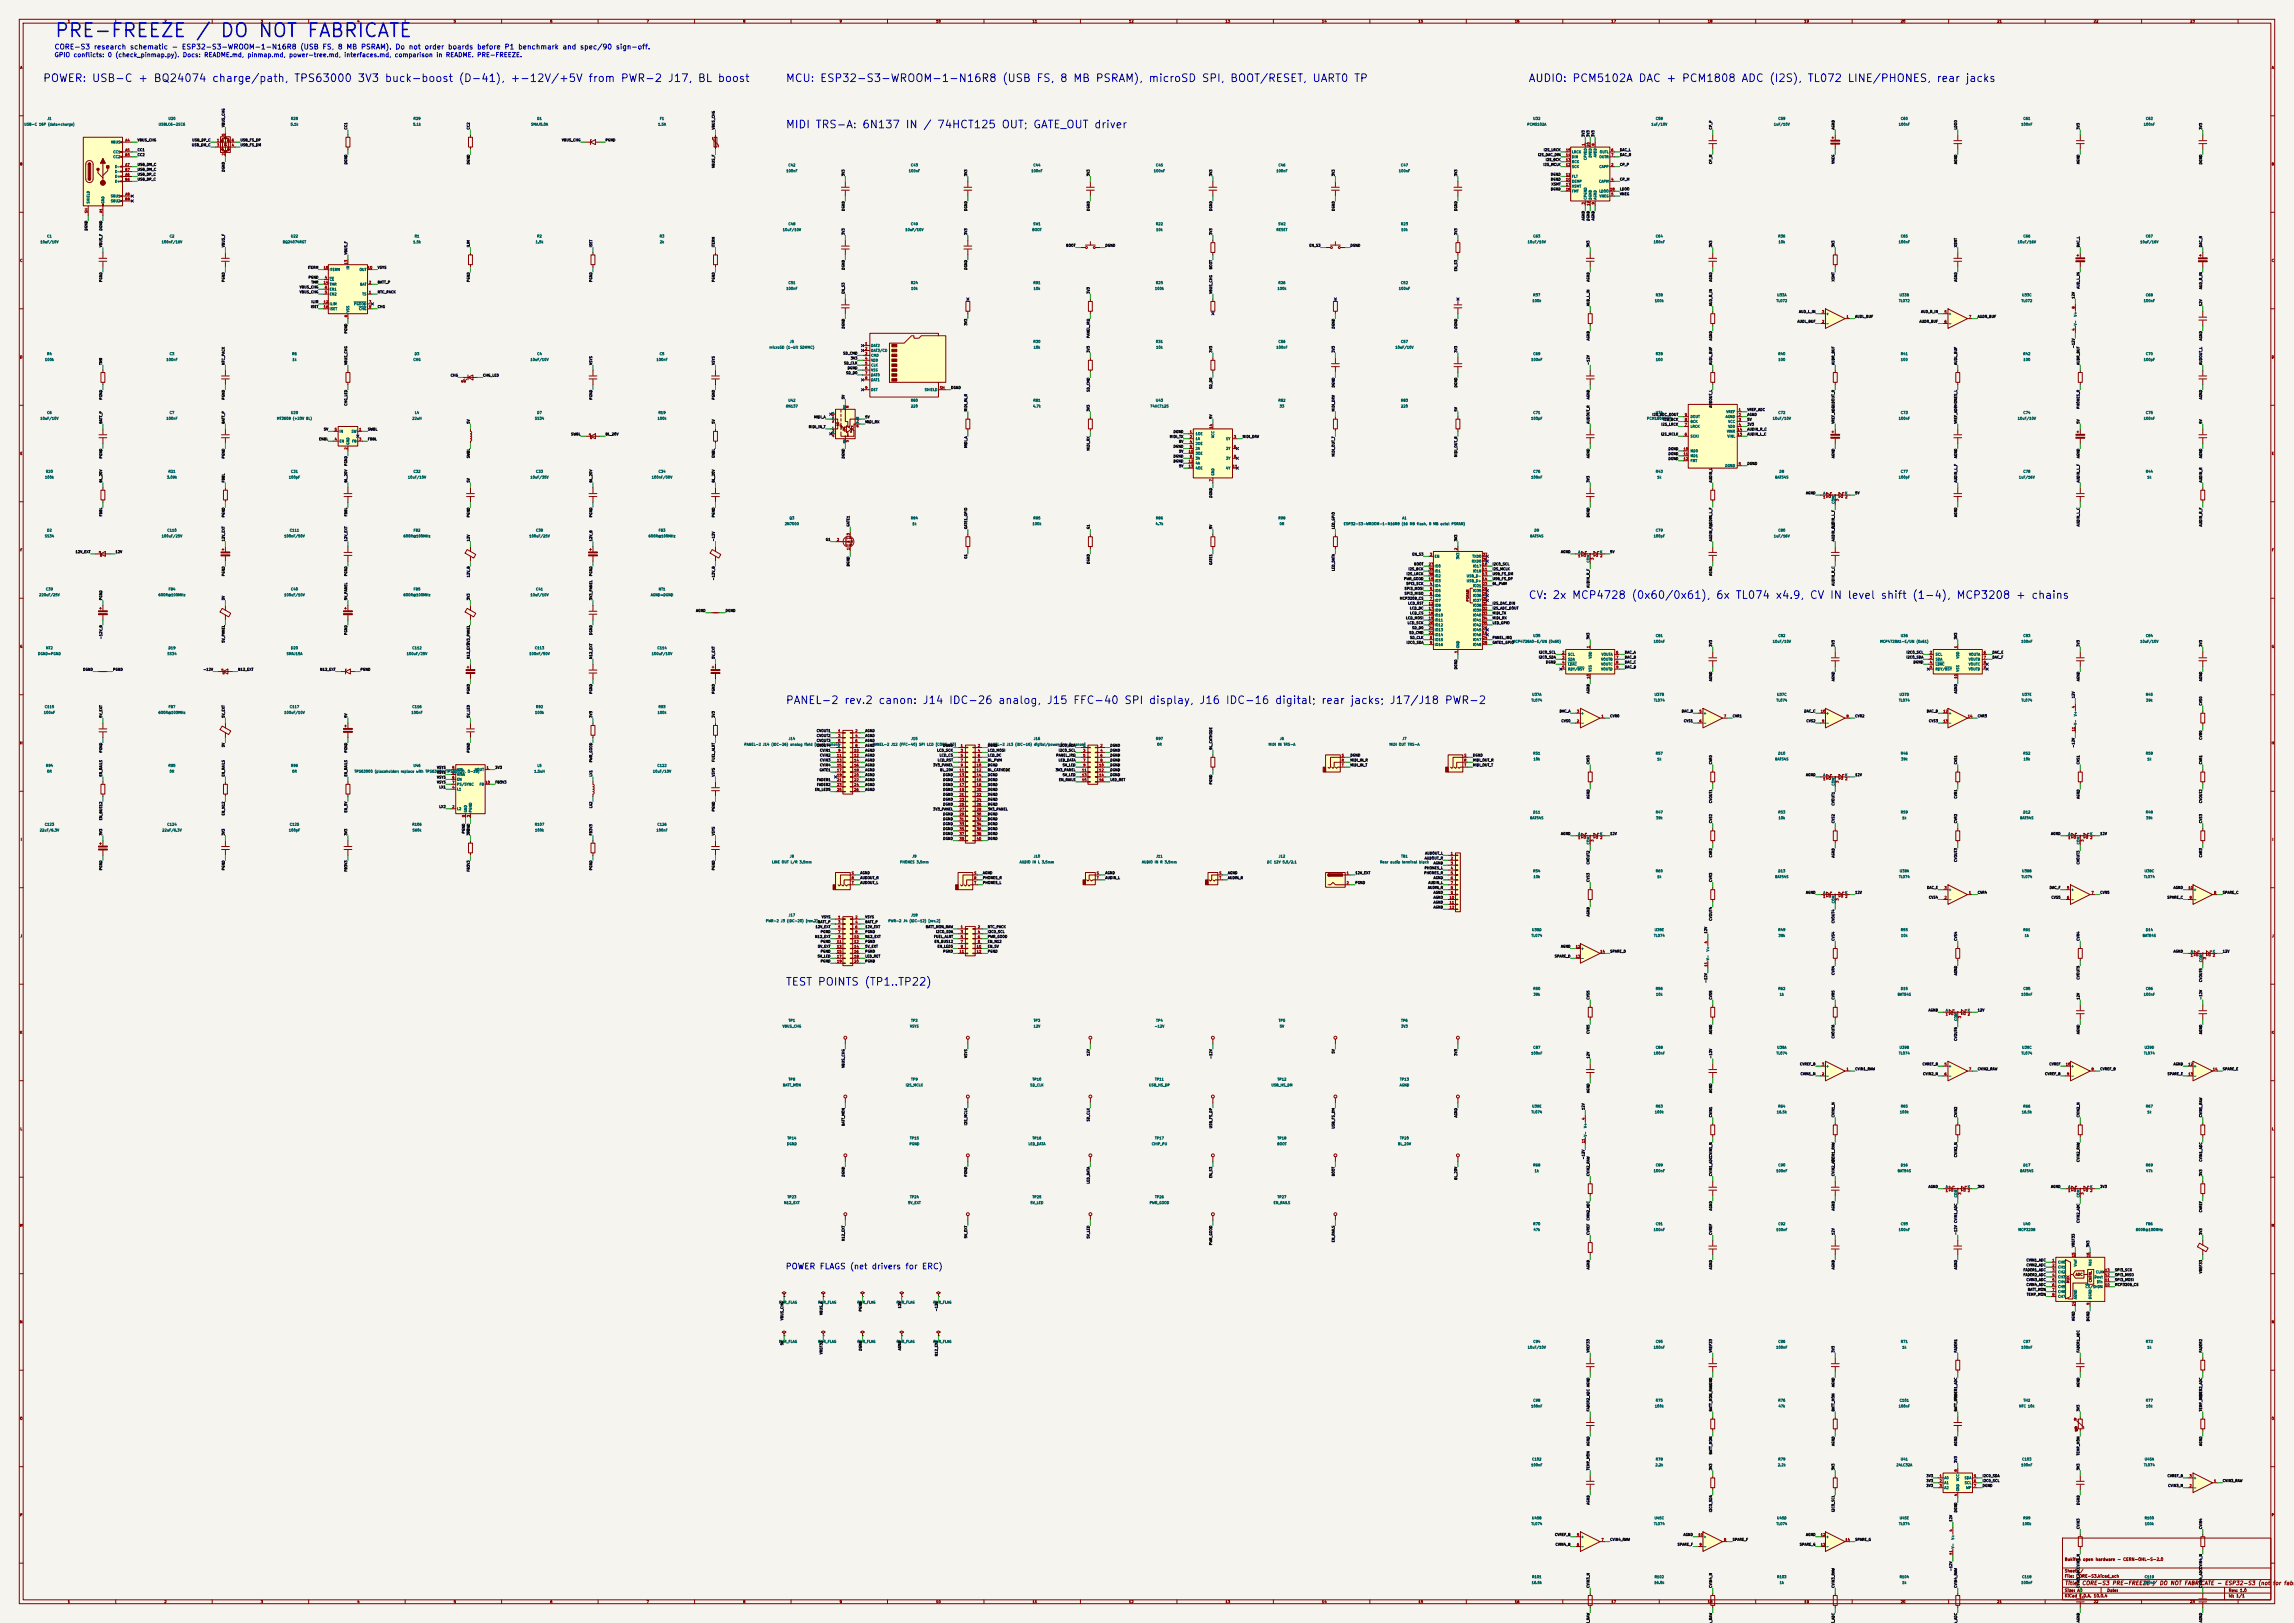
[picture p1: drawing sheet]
<svg xmlns="http://www.w3.org/2000/svg" width="1189mm" height="841mm" viewBox="0 0 1189 841" stroke-linecap="round" stroke-linejoin="round" font-family="sans-serif">
<defs><g id="words">
<text font-size="7" fill="#0000c2" x="28" y="21">PRE-FREEZE / DO NOT FABRICATE</text>
<g font-size="4" fill="#0000c2">
<text x="22" y="43">POWER: USB-C + BQ24074 charge/path, TPS63000 3V3 buck-boost (D-41), +-12V/+5V from PWR-2 J17, BL boost</text>
<text x="407" y="43">MCU: ESP32-S3-WROOM-1-N16R8 (USB FS, 8 MB PSRAM), microSD SPI, BOOT/RESET, UART0 TP</text>
<text x="792" y="43">AUDIO: PCM5102A DAC + PCM1808 ADC (I2S), TL072 LINE/PHONES, rear jacks</text>
<text x="407" y="67">MIDI TRS-A: 6N137 IN / 74HCT125 OUT; GATE_OUT driver</text>
<text x="792" y="311">CV: 2x MCP4728 (0x60/0x61), 6x TL074 x4.9, CV IN level shift (1-4), MCP3208 + chains</text>
<text x="407" y="366">PANEL-2 rev.2 canon: J14 IDC-26 analog, J15 FFC-40 SPI display, J16 IDC-16 digital; rear jacks; J17/J18 PWR-2</text>
<text x="407" y="512">TEST POINTS (TP1..TP22)</text>
</g>
<text font-size="3" fill="#0000c2" x="407" y="658">POWER FLAGS (net drivers for ERC)</text>
<text font-size="2.6" fill="#0000c2" x="28" y="26">CORE-S3 research schematic - ESP32-S3-WROOM-1-N16R8 (USB FS, 8 MB PSRAM). Do not order boards before P1 benchmark and spec/90 sign-off.</text>
<text font-size="2.3" fill="#0000c2" x="28" y="30">GPIO conflicts: 0 (check_pinmap.py). Docs: README.md, pinmap.md, power-tree.md, interfaces.md, comparison in README. PRE-FREEZE.</text>
<g font-size="2" fill="#840000">
<text x="1070" y="822">Title: CORE-S3 PRE-FREEZE / DO NOT FABRICATE - ESP32-S3 (not</text>
<text x="1178" y="822">for fabri</text>
</g>
<g font-size="1.5" fill="#840000">
<text x="1070" y="809">Bukifon open hardware - CERN-OHL-S-2.0</text>
<text x="1070" y="815">Sheet: /</text>
<text x="1070" y="818">File: CORE-S3.kicad_sch</text>
<text x="1070" y="825">Size: A0</text>
<text x="1092" y="825">Date:</text>
<text x="1155" y="825">Rev: 1.0</text>
<text x="1070" y="828">KiCad E.D.A. 10.0.4</text>
<text x="1155" y="828">Id: 1/1</text>
</g>
<g font-size="1.3" fill="#840000">
<text x="35" y="12">1</text>
<text x="85" y="12">2</text>
<text x="135" y="12">3</text>
<text x="185" y="12">4</text>
<text x="235" y="12">5</text>
<text x="285" y="12">6</text>
<text x="335" y="12">7</text>
<text x="385" y="12">8</text>
<text x="435" y="12">9</text>
<text x="485" y="12">10</text>
<text x="535" y="12">11</text>
<text x="585" y="12">12</text>
<text x="635" y="12">13</text>
<text x="685" y="12">14</text>
<text x="735" y="12">15</text>
<text x="785" y="12">16</text>
<text x="835" y="12">17</text>
<text x="885" y="12">18</text>
<text x="935" y="12">19</text>
<text x="985" y="12">20</text>
<text x="1035" y="12">21</text>
<text x="1085" y="12">22</text>
<text x="1135" y="12">23</text>
<text x="10" y="36">A</text>
<text x="1177" y="36">A</text>
<text x="10" y="86">B</text>
<text x="1177" y="86">B</text>
<text x="10" y="136">C</text>
<text x="1177" y="136">C</text>
<text x="10" y="186">D</text>
<text x="1177" y="186">D</text>
<text x="10" y="236">E</text>
<text x="1177" y="236">E</text>
<text x="10" y="286">F</text>
<text x="1177" y="286">F</text>
<text x="762" y="312" transform="rotate(-90 762 312)">PSRAM</text>
<text x="10" y="336">G</text>
<text x="1177" y="336">G</text>
<text x="10" y="386">H</text>
<text x="1177" y="386">H</text>
<text x="11" y="436">I</text>
<text x="1178" y="436">I</text>
<text x="10" y="486">J</text>
<text x="1177" y="486">J</text>
<text x="10" y="536">K</text>
<text x="1177" y="536">K</text>
<text x="10" y="586">L</text>
<text x="1177" y="586">L</text>
<text x="10" y="636">M</text>
<text x="1177" y="636">M</text>
<text x="1073" y="665" transform="rotate(-90 1073 665)">MUX</text>
<text x="1076" y="661">ADC</text>
<text x="1084" y="665" transform="rotate(-90 1084 665)">CNTRL</text>
<text x="10" y="686">N</text>
<text x="1177" y="686">N</text>
<text x="10" y="736">O</text>
<text x="1177" y="736">O</text>
<text x="10" y="786">P</text>
<text x="1177" y="786">P</text>
<text x="35" y="831">1</text>
<text x="85" y="831">2</text>
<text x="135" y="831">3</text>
<text x="185" y="831">4</text>
<text x="235" y="831">5</text>
<text x="285" y="831">6</text>
<text x="335" y="831">7</text>
<text x="385" y="831">8</text>
<text x="435" y="831">9</text>
<text x="485" y="831">10</text>
<text x="535" y="831">11</text>
<text x="585" y="831">12</text>
<text x="635" y="831">13</text>
<text x="685" y="831">14</text>
<text x="735" y="831">15</text>
<text x="785" y="831">16</text>
<text x="835" y="831">17</text>
<text x="885" y="831">18</text>
<text x="935" y="831">19</text>
<text x="985" y="831">20</text>
<text x="1035" y="831">21</text>
<text x="1085" y="831">22</text>
<text x="1135" y="831">23</text>
</g>
<g font-size="1.3" fill="#006464">
<text x="12" y="65">USB-C 16P (data+charge)</text>
<text x="24" y="62">J1</text>
<text x="82" y="65">USBLC6-2SC6</text>
<text x="87" y="62">U20</text>
<text x="150" y="65">5.1k</text>
<text x="151" y="62">R28</text>
<text x="214" y="65">5.1k</text>
<text x="214" y="62">R29</text>
<text x="275" y="65">SMAJ5.0A</text>
<text x="278" y="62">D1</text>
<text x="341" y="65">1.5A</text>
<text x="342" y="62">F1</text>
<text x="791" y="65">PCM5102A</text>
<text x="795" y="62">U32</text>
<text x="856" y="65">1uF/10V</text>
<text x="858" y="62">C58</text>
<text x="919" y="65">1uF/10V</text>
<text x="922" y="62">C59</text>
<text x="984" y="65">100nF</text>
<text x="985" y="62">C60</text>
<text x="1047" y="65">100nF</text>
<text x="1049" y="62">C61</text>
<text x="1111" y="65">100nF</text>
<text x="1112" y="62">C62</text>
<text x="57" y="75">VBUS</text>
<text x="59" y="80">CC1</text>
<text x="59" y="82">CC2</text>
<text x="815" y="82">DIN</text>
<text x="815" y="80">LRCK</text>
<text x="823" y="83" transform="rotate(-90 823 83)">CPVDD</text>
<text x="825" y="82" transform="rotate(-90 825 82)">DVDD</text>
<text x="828" y="82" transform="rotate(-90 828 82)">AVDD</text>
<text x="829" y="82">OUTR</text>
<text x="829" y="80">OUTL</text>
<text x="59" y="87">D-</text>
<text x="59" y="90">D-</text>
<text x="407" y="90">100nF</text>
<text x="408" y="87">C42</text>
<text x="471" y="90">100nF</text>
<text x="472" y="87">C43</text>
<text x="534" y="90">100nF</text>
<text x="535" y="87">C44</text>
<text x="598" y="90">100nF</text>
<text x="599" y="87">C45</text>
<text x="661" y="90">100nF</text>
<text x="662" y="87">C46</text>
<text x="725" y="90">100nF</text>
<text x="726" y="87">C47</text>
<text x="815" y="87">SCK</text>
<text x="815" y="85">BCK</text>
<text x="829" y="87">CAPP</text>
<text x="59" y="92">D+</text>
<text x="59" y="95">D+</text>
<text x="815" y="95">DEMP</text>
<text x="815" y="92">FLT</text>
<text x="829" y="95">CAPM</text>
<text x="815" y="100">FMT</text>
<text x="815" y="97">XSMT</text>
<text x="829" y="100">LDOO</text>
<text x="47" y="106" transform="rotate(-90 47 106)">SHIELD</text>
<text x="54" y="106" transform="rotate(-90 54 106)">GND</text>
<text x="57" y="103">SBU1</text>
<text x="57" y="105">SBU2</text>
<text x="823" y="104" transform="rotate(-90 823 104)">CPGND</text>
<text x="825" y="104" transform="rotate(-90 825 104)">DGND</text>
<text x="828" y="104" transform="rotate(-90 828 104)">AGND</text>
<text x="829" y="103">VNEG</text>
<text x="408" y="117">C48</text>
<text x="472" y="117">C49</text>
<text x="535" y="117">SW1</text>
<text x="599" y="117">R22</text>
<text x="662" y="117">SW2</text>
<text x="726" y="117">R23</text>
<text x="24" y="123">C1</text>
<text x="88" y="123">C2</text>
<text x="151" y="123">U22</text>
<text x="215" y="123">R1</text>
<text x="278" y="123">R2</text>
<text x="342" y="123">R3</text>
<text x="406" y="120">10uF/10V</text>
<text x="469" y="120">10uF/10V</text>
<text x="535" y="120">BOOT</text>
<text x="599" y="120">10k</text>
<text x="661" y="120">RESET</text>
<text x="726" y="120">10k</text>
<text x="795" y="123">C63</text>
<text x="858" y="123">C64</text>
<text x="922" y="123">R36</text>
<text x="985" y="123">C65</text>
<text x="1049" y="123">C66</text>
<text x="1112" y="123">C67</text>
<text x="21" y="126">10uF/10V</text>
<text x="84" y="126">100nF/16V</text>
<text x="146" y="126">BQ24074RGT</text>
<text x="214" y="126">1.5k</text>
<text x="277" y="126">1.5k</text>
<text x="342" y="126">2k</text>
<text x="792" y="126">10uF/10V</text>
<text x="857" y="126">100nF</text>
<text x="922" y="126">10k</text>
<text x="984" y="126">100nF</text>
<text x="1046" y="126">10uF/16V</text>
<text x="1109" y="126">10uF/16V</text>
<text x="171" y="141">ITERM</text>
<text x="181" y="140" transform="rotate(-90 181 140)">IN</text>
<text x="186" y="141">OUT</text>
<text x="171" y="146">CE</text>
<text x="171" y="148">TMR</text>
<text x="186" y="148">BAT</text>
<text x="408" y="147">C51</text>
<text x="472" y="147">R24</text>
<text x="535" y="147">R91</text>
<text x="599" y="147">R25</text>
<text x="662" y="147">R26</text>
<text x="726" y="147">C52</text>
<text x="171" y="153">EN2</text>
<text x="171" y="151">EN1</text>
<text x="188" y="153">TS</text>
<text x="407" y="150">100nF</text>
<text x="472" y="150">10k</text>
<text x="536" y="150">10k</text>
<text x="598" y="150">100k</text>
<text x="662" y="150">100k</text>
<text x="725" y="150">100nF</text>
<text x="795" y="154">R37</text>
<text x="858" y="154">R38</text>
<text x="921" y="154">U33A</text>
<text x="984" y="154">U33B</text>
<text x="1048" y="154">U33C</text>
<text x="1112" y="154">C68</text>
<text x="171" y="158">ILIM</text>
<text x="171" y="161">ISET</text>
<text x="183" y="158">PGOOD</text>
<text x="186" y="161">CHG</text>
<text x="794" y="157">100k</text>
<text x="858" y="157">100k</text>
<text x="921" y="157">TL072</text>
<text x="984" y="157">TL072</text>
<text x="1048" y="157">TL072</text>
<text x="1111" y="157">100nF</text>
<text x="181" y="162" transform="rotate(-90 181 162)">VSS</text>
<text x="946" y="164">+</text>
<text x="1010" y="164">+</text>
<text x="1077" y="164" transform="rotate(-90 1077 164)">V+</text>
<text x="946" y="169">-</text>
<text x="1010" y="169">-</text>
<text x="1077" y="169" transform="rotate(-90 1077 169)">V-</text>
<text x="409" y="178">J5</text>
<text x="535" y="178">R30</text>
<text x="599" y="178">R31</text>
<text x="662" y="178">C56</text>
<text x="726" y="178">C57</text>
<text x="24" y="184">R4</text>
<text x="88" y="184">C3</text>
<text x="151" y="184">R6</text>
<text x="215" y="184">D3</text>
<text x="278" y="184">C4</text>
<text x="342" y="184">C5</text>
<text x="399" y="181">microSD (1-bit SDMMC)</text>
<text x="451" y="180">DAT2</text>
<text x="451" y="183">DAT3/CD</text>
<text x="451" y="185">CMD</text>
<text x="536" y="181">10k</text>
<text x="599" y="181">10k</text>
<text x="661" y="181">100nF</text>
<text x="723" y="181">10uF/10V</text>
<text x="795" y="184">C69</text>
<text x="858" y="184">R39</text>
<text x="922" y="184">R40</text>
<text x="985" y="184">R41</text>
<text x="1049" y="184">R42</text>
<text x="1112" y="184">C70</text>
<text x="23" y="187">100k</text>
<text x="86" y="187">100nF</text>
<text x="151" y="187">1k</text>
<text x="214" y="187">CHG</text>
<text x="275" y="187">10uF/10V</text>
<text x="340" y="187">100nF</text>
<text x="451" y="188">VDD</text>
<text x="451" y="190">CLK</text>
<text x="793" y="187">100nF</text>
<text x="858" y="187">100</text>
<text x="922" y="187">100</text>
<text x="985" y="187">100</text>
<text x="1049" y="187">100</text>
<text x="1111" y="187">100pF</text>
<text x="451" y="193">VSS</text>
<text x="451" y="195">DAT0</text>
<text x="451" y="198">DAT1</text>
<text x="451" y="203">DET</text>
<text x="479" y="203">SHIELD</text>
<text x="408" y="208">U42</text>
<text x="472" y="208">R80</text>
<text x="535" y="208">R81</text>
<text x="599" y="208">U43</text>
<text x="662" y="208">R82</text>
<text x="726" y="208">R83</text>
<text x="24" y="215">C6</text>
<text x="88" y="215">C7</text>
<text x="151" y="215">U29</text>
<text x="215" y="215">L4</text>
<text x="278" y="215">D7</text>
<text x="341" y="215">R19</text>
<text x="407" y="211">6N137</text>
<text x="472" y="211">220</text>
<text x="535" y="211">4.7k</text>
<text x="596" y="211">74HCT125</text>
<text x="663" y="211">33</text>
<text x="726" y="211">220</text>
<text x="795" y="215">C71</text>
<text x="858" y="215">U34</text>
<text x="895" y="214">VREF</text>
<text x="922" y="215">C72</text>
<text x="985" y="215">C73</text>
<text x="1049" y="215">C74</text>
<text x="1112" y="215">C75</text>
<text x="21" y="218">10uF/10V</text>
<text x="86" y="218">100nF</text>
<text x="143" y="218">MT3608 (+20V BL)</text>
<text x="214" y="218">22uH</text>
<text x="277" y="218">SS34</text>
<text x="341" y="218">100k</text>
<text x="793" y="218">100pF</text>
<text x="853" y="218">PCM1808PWR</text>
<text x="876" y="222">LRCK</text>
<text x="876" y="219">BCK</text>
<text x="876" y="217">DOUT</text>
<text x="894" y="217">AGND</text>
<text x="896" y="219">VCC</text>
<text x="896" y="222">VDD</text>
<text x="919" y="218">10uF/10V</text>
<text x="984" y="218">100nF</text>
<text x="1046" y="218">10uF/10V</text>
<text x="1111" y="218">100nF</text>
<text x="176" y="224">IN</text>
<text x="182" y="224">SW</text>
<text x="620" y="226">1OE</text>
<text x="630" y="227" transform="rotate(-90 630 227)">VCC</text>
<text x="876" y="227">SCKI</text>
<text x="895" y="224">VINR</text>
<text x="895" y="227">VINL</text>
<text x="176" y="230">EN</text>
<text x="181" y="231" transform="rotate(-90 181 231)">GND</text>
<text x="182" y="230">FB</text>
<text x="620" y="228">1A</text>
<text x="620" y="231">2OE</text>
<text x="620" y="233">2A</text>
<text x="635" y="228">1Y</text>
<text x="635" y="233">2Y</text>
<text x="620" y="238">3A</text>
<text x="620" y="236">3OE</text>
<text x="635" y="238">3Y</text>
<text x="876" y="235">MD0</text>
<text x="876" y="237">MD1</text>
<text x="876" y="240">FMT</text>
<text x="24" y="245">R20</text>
<text x="87" y="245">R21</text>
<text x="151" y="245">C31</text>
<text x="214" y="245">C32</text>
<text x="278" y="245">C33</text>
<text x="341" y="245">C34</text>
<text x="620" y="241">4A</text>
<text x="620" y="244">4OE</text>
<text x="635" y="244">4Y</text>
<text x="795" y="245">C76</text>
<text x="858" y="245">R43</text>
<text x="894" y="242">DGND</text>
<text x="922" y="245">D8</text>
<text x="985" y="245">C77</text>
<text x="1049" y="245">C78</text>
<text x="1112" y="245">R44</text>
<text x="23" y="248">100k</text>
<text x="86" y="248">3.09k</text>
<text x="150" y="248">100pF</text>
<text x="211" y="248">10uF/10V</text>
<text x="275" y="248">10uF/35V</text>
<text x="338" y="248">100nF/50V</text>
<text x="630" y="247" transform="rotate(-90 630 247)">GND</text>
<text x="793" y="248">100nF</text>
<text x="859" y="248">1k</text>
<text x="920" y="248">BAT54S</text>
<text x="984" y="248">100pF</text>
<text x="1046" y="248">1uF/16V</text>
<text x="1113" y="248">1k</text>
<text x="945" y="257">A</text>
<text x="956" y="257">K</text>
<text x="951" y="261" transform="rotate(-90 951 261)">COM</text>
<text x="409" y="269">Q3</text>
<text x="472" y="269">R84</text>
<text x="535" y="269">R85</text>
<text x="599" y="269">R86</text>
<text x="662" y="269">R98</text>
<text x="727" y="269">A1</text>
<text x="24" y="276">D2</text>
<text x="87" y="276">C110</text>
<text x="150" y="276">C111</text>
<text x="214" y="276">FB2</text>
<text x="278" y="276">C38</text>
<text x="341" y="276">FB3</text>
<text x="407" y="272">2N7000</text>
<text x="473" y="272">1k</text>
<text x="535" y="272">100k</text>
<text x="599" y="272">4.7k</text>
<text x="663" y="272">0R</text>
<text x="696" y="272">ESP32-S3-WROOM-1-N16R8 (16 MB flash, 8 MB octal PSRAM)</text>
<text x="795" y="276">D9</text>
<text x="858" y="276">C79</text>
<text x="922" y="276">C80</text>
<text x="23" y="279">SS34</text>
<text x="84" y="279">100uF/25V</text>
<text x="147" y="279">100nF/50V</text>
<text x="209" y="279">600R@100MHz</text>
<text x="274" y="279">100uF/25V</text>
<text x="336" y="279">600R@100MHz</text>
<text x="793" y="279">BAT54S</text>
<text x="857" y="279">100pF</text>
<text x="919" y="279">1uF/16V</text>
<text x="818" y="287">A</text>
<text x="829" y="287">K</text>
<text x="743" y="289">EN</text>
<text x="757" y="290" transform="rotate(-90 757 290)">3V3</text>
<text x="763" y="292">RXD0</text>
<text x="763" y="289">TXD0</text>
<text x="824" y="292" transform="rotate(-90 824 292)">COM</text>
<text x="743" y="294">IO0</text>
<text x="743" y="299">IO2</text>
<text x="743" y="297">IO1</text>
<text x="760" y="299">USB_D-</text>
<text x="763" y="294">IO17</text>
<text x="763" y="297">IO18</text>
<text x="743" y="305">IO4</text>
<text x="743" y="302">IO3</text>
<text x="760" y="302">USB_D+</text>
<text x="763" y="305">IO21</text>
<text x="20" y="309">220uF/25V</text>
<text x="24" y="306">C39</text>
<text x="82" y="309">600R@100MHz</text>
<text x="87" y="306">FB4</text>
<text x="147" y="309">100uF/10V</text>
<text x="151" y="306">C40</text>
<text x="209" y="309">600R@100MHz</text>
<text x="214" y="306">FB5</text>
<text x="275" y="309">10uF/10V</text>
<text x="278" y="306">C41</text>
<text x="337" y="309">AGND=DGND</text>
<text x="341" y="306">NT1</text>
<text x="743" y="307">IO5</text>
<text x="743" y="310">IO6</text>
<text x="763" y="307">IO35</text>
<text x="763" y="310">IO36</text>
<text x="743" y="312">IO7</text>
<text x="743" y="315">IO8</text>
<text x="743" y="317">IO9</text>
<text x="763" y="312">IO37</text>
<text x="763" y="315">IO38</text>
<text x="763" y="317">IO39</text>
<text x="743" y="320">IO10</text>
<text x="743" y="322">IO11</text>
<text x="763" y="320">IO40</text>
<text x="763" y="322">IO41</text>
<text x="743" y="325">IO12</text>
<text x="743" y="327">IO13</text>
<text x="743" y="330">IO14</text>
<text x="763" y="330">IO46</text>
<text x="763" y="327">IO45</text>
<text x="763" y="325">IO42</text>
<text x="743" y="332">IO15</text>
<text x="743" y="335">IO16</text>
<text x="763" y="332">IO47</text>
<text x="763" y="335">IO48</text>
<text x="784" y="333">MCP4728A0-E/UN (0x60)</text>
<text x="795" y="330">U35</text>
<text x="857" y="333">100nF</text>
<text x="858" y="330">C81</text>
<text x="919" y="333">10uF/10V</text>
<text x="922" y="330">C82</text>
<text x="974" y="333">MCP4728A1-E/UN (0x61)</text>
<text x="985" y="330">U36</text>
<text x="1047" y="333">100nF</text>
<text x="1049" y="330">C83</text>
<text x="1109" y="333">10uF/10V</text>
<text x="1112" y="330">C84</text>
<text x="20" y="340">DGND=PGND</text>
<text x="24" y="337">NT2</text>
<text x="87" y="340">SS34</text>
<text x="87" y="337">D19</text>
<text x="148" y="340">SMAJ15A</text>
<text x="151" y="337">D20</text>
<text x="211" y="340">100uF/25V</text>
<text x="214" y="337">C112</text>
<text x="274" y="340">100nF/50V</text>
<text x="277" y="337">C113</text>
<text x="338" y="340">100uF/10V</text>
<text x="341" y="337">C114</text>
<text x="757" y="336" transform="rotate(-90 757 336)">GND</text>
<text x="813" y="340">SCL</text>
<text x="825" y="341" transform="rotate(-90 825 341)">VDD</text>
<text x="830" y="340">VOUTA</text>
<text x="1003" y="340">SCL</text>
<text x="1016" y="341" transform="rotate(-90 1016 341)">VDD</text>
<text x="1020" y="340">VOUTA</text>
<text x="813" y="343">SDA</text>
<text x="813" y="345">LDAC</text>
<text x="813" y="348">RDY/BSY</text>
<text x="830" y="343">VOUTB</text>
<text x="830" y="345">VOUTC</text>
<text x="830" y="348">VOUTD</text>
<text x="1003" y="343">SDA</text>
<text x="1003" y="345">LDAC</text>
<text x="1003" y="348">RDY/BSY</text>
<text x="1020" y="343">VOUTB</text>
<text x="1020" y="345">VOUTC</text>
<text x="1020" y="348">VOUTD</text>
<text x="825" y="348" transform="rotate(-90 825 348)">VSS</text>
<text x="1016" y="348" transform="rotate(-90 1016 348)">VSS</text>
<text x="794" y="364">TL074</text>
<text x="794" y="361">U37A</text>
<text x="857" y="364">TL074</text>
<text x="857" y="361">U37B</text>
<text x="921" y="364">TL074</text>
<text x="921" y="361">U37C</text>
<text x="984" y="364">TL074</text>
<text x="984" y="361">U37D</text>
<text x="1048" y="364">TL074</text>
<text x="1048" y="361">U37E</text>
<text x="1112" y="361">R45</text>
<text x="1112" y="364">39k</text>
<text x="23" y="370">100nF</text>
<text x="23" y="367">C115</text>
<text x="82" y="370">600R@100MHz</text>
<text x="87" y="367">FB7</text>
<text x="147" y="370">100uF/10V</text>
<text x="150" y="367">C117</text>
<text x="213" y="370">100nF</text>
<text x="214" y="367">C116</text>
<text x="277" y="370">100k</text>
<text x="278" y="367">R92</text>
<text x="341" y="370">100k</text>
<text x="341" y="367">R93</text>
<text x="819" y="371">+</text>
<text x="883" y="371">+</text>
<text x="946" y="371">+</text>
<text x="1010" y="371">+</text>
<text x="1077" y="371" transform="rotate(-90 1077 371)">V+</text>
<text x="819" y="376">-</text>
<text x="883" y="376">-</text>
<text x="946" y="376">-</text>
<text x="1010" y="376">-</text>
<text x="1077" y="376" transform="rotate(-90 1077 376)">V-</text>
<text x="409" y="384">J14</text>
<text x="472" y="384">J15</text>
<text x="536" y="384">J16</text>
<text x="599" y="384">R97</text>
<text x="663" y="384">J6</text>
<text x="727" y="384">J7</text>
<text x="386" y="387">PANEL-2 J14 (IDC-26) analog field [rev.2 canon]</text>
<text x="452" y="387">PANEL-2 J12 (FFC-40) SPI LCD [CORE-S3]</text>
<text x="512" y="387">PANEL-2 J13 (IDC-16) digital/power [rev.2 canon]</text>
<text x="600" y="387">0R</text>
<text x="657" y="387">MIDI IN TRS-A</text>
<text x="720" y="387">MIDI OUT TRS-A</text>
<text x="795" y="391">R51</text>
<text x="795" y="394">10k</text>
<text x="858" y="391">R57</text>
<text x="859" y="394">1k</text>
<text x="920" y="394">BAT54S</text>
<text x="922" y="391">D10</text>
<text x="985" y="391">R46</text>
<text x="985" y="394">39k</text>
<text x="1049" y="391">R52</text>
<text x="1049" y="394">10k</text>
<text x="1112" y="391">R58</text>
<text x="1113" y="394">1k</text>
<text x="24" y="398">R94</text>
<text x="24" y="401">0R</text>
<text x="87" y="398">R95</text>
<text x="88" y="401">0R</text>
<text x="151" y="398">R96</text>
<text x="151" y="401">0R</text>
<text x="184" y="401">TPS63000 (placeholder; replace with TPS63802/TPS63020, O-18)</text>
<text x="214" y="398">U46</text>
<text x="237" y="400">VIN</text>
<text x="246" y="400">VOUT</text>
<text x="277" y="401">1.5uH</text>
<text x="278" y="398">L5</text>
<text x="338" y="401">10uF/10V</text>
<text x="341" y="398">C122</text>
<text x="237" y="405">EN</text>
<text x="237" y="407">PS/SYNC</text>
<text x="237" y="402">VINA</text>
<text x="248" y="407">FB</text>
<text x="945" y="403">A</text>
<text x="951" y="407" transform="rotate(-90 951 407)">COM</text>
<text x="956" y="403">K</text>
<text x="237" y="410">L1</text>
<text x="237" y="420">L2</text>
<text x="242" y="421" transform="rotate(-90 242 421)">GND</text>
<text x="245" y="421" transform="rotate(-90 245 421)">PGND</text>
<text x="793" y="425">BAT54S</text>
<text x="795" y="422">D11</text>
<text x="858" y="422">R47</text>
<text x="858" y="425">39k</text>
<text x="922" y="422">R53</text>
<text x="922" y="425">10k</text>
<text x="985" y="422">R59</text>
<text x="986" y="425">1k</text>
<text x="1047" y="425">BAT54S</text>
<text x="1049" y="422">D12</text>
<text x="1112" y="422">R48</text>
<text x="1112" y="425">39k</text>
<text x="20" y="431">22uF/6.3V</text>
<text x="23" y="428">C123</text>
<text x="84" y="431">22uF/6.3V</text>
<text x="87" y="428">C124</text>
<text x="150" y="431">100pF</text>
<text x="150" y="428">C125</text>
<text x="214" y="428">R106</text>
<text x="214" y="431">560k</text>
<text x="277" y="428">R107</text>
<text x="277" y="431">100k</text>
<text x="340" y="431">100nF</text>
<text x="341" y="428">C126</text>
<text x="818" y="433">A</text>
<text x="824" y="438" transform="rotate(-90 824 438)">COM</text>
<text x="829" y="433">K</text>
<text x="1072" y="433">A</text>
<text x="1078" y="438" transform="rotate(-90 1078 438)">COM</text>
<text x="1083" y="433">K</text>
<text x="400" y="448">LINE OUT L/R 3.5mm</text>
<text x="409" y="445">J8</text>
<text x="466" y="448">PHONES 3.5mm</text>
<text x="473" y="445">J9</text>
<text x="528" y="448">AUDIO IN L 3.5mm</text>
<text x="536" y="445">J10</text>
<text x="592" y="448">AUDIO IN R 3.5mm</text>
<text x="599" y="445">J11</text>
<text x="657" y="448">DC 12V 5.5/2.1</text>
<text x="663" y="445">J12</text>
<text x="715" y="448">Rear audio terminal block</text>
<text x="726" y="445">TB1</text>
<text x="795" y="452">R54</text>
<text x="795" y="455">10k</text>
<text x="858" y="452">R60</text>
<text x="859" y="455">1k</text>
<text x="920" y="455">BAT54S</text>
<text x="922" y="452">D13</text>
<text x="984" y="455">TL074</text>
<text x="984" y="452">U38A</text>
<text x="1048" y="455">TL074</text>
<text x="1048" y="452">U38B</text>
<text x="1111" y="455">TL074</text>
<text x="1111" y="452">U38C</text>
<text x="1010" y="462">+</text>
<text x="1073" y="462">+</text>
<text x="1137" y="462">+</text>
<text x="945" y="464">A</text>
<text x="956" y="464">K</text>
<text x="1010" y="467">-</text>
<text x="1073" y="467">-</text>
<text x="1137" y="467">-</text>
<text x="951" y="468" transform="rotate(-90 951 468)">COM</text>
<text x="397" y="478">PWR-2 J3 (IDC-20) [rev.2]</text>
<text x="409" y="475">J17</text>
<text x="460" y="478">PWR-2 J4 (IDC-12) [rev.2]</text>
<text x="472" y="475">J18</text>
<text x="794" y="486">TL074</text>
<text x="794" y="483">U38D</text>
<text x="857" y="486">TL074</text>
<text x="857" y="483">U38E</text>
<text x="922" y="483">R49</text>
<text x="922" y="486">39k</text>
<text x="985" y="483">R55</text>
<text x="985" y="486">10k</text>
<text x="1049" y="483">R61</text>
<text x="1049" y="486">1k</text>
<text x="1110" y="486">BAT54S</text>
<text x="1112" y="483">D14</text>
<text x="819" y="492">+</text>
<text x="819" y="498">-</text>
<text x="886" y="498" transform="rotate(-90 886 498)">V-</text>
<text x="886" y="493" transform="rotate(-90 886 493)">V+</text>
<text x="1135" y="494">A</text>
<text x="1147" y="494">K</text>
<text x="1142" y="499" transform="rotate(-90 1142 499)">COM</text>
<text x="795" y="513">R50</text>
<text x="858" y="513">R56</text>
<text x="922" y="513">R62</text>
<text x="985" y="513">D15</text>
<text x="1049" y="513">C85</text>
<text x="1112" y="513">C86</text>
<text x="795" y="516">39k</text>
<text x="858" y="516">10k</text>
<text x="922" y="516">1k</text>
<text x="983" y="516">BAT54S</text>
<text x="1047" y="516">100nF</text>
<text x="1111" y="516">100nF</text>
<text x="1008" y="524">A</text>
<text x="1020" y="524">K</text>
<text x="405" y="533">VBUS_CHG</text>
<text x="409" y="530">TP1</text>
<text x="472" y="533">VSYS</text>
<text x="472" y="530">TP2</text>
<text x="536" y="533">12V</text>
<text x="536" y="530">TP3</text>
<text x="598" y="533">-12V</text>
<text x="599" y="530">TP4</text>
<text x="663" y="530">TP5</text>
<text x="663" y="533">5V</text>
<text x="726" y="533">3V3</text>
<text x="726" y="530">TP6</text>
<text x="1015" y="529" transform="rotate(-90 1015 529)">COM</text>
<text x="795" y="544">C87</text>
<text x="858" y="544">C88</text>
<text x="921" y="544">U39A</text>
<text x="984" y="544">U39B</text>
<text x="1048" y="544">U39C</text>
<text x="1111" y="544">U39D</text>
<text x="793" y="547">100nF</text>
<text x="857" y="547">100nF</text>
<text x="921" y="547">TL074</text>
<text x="984" y="547">TL074</text>
<text x="1048" y="547">TL074</text>
<text x="1111" y="547">TL074</text>
<text x="946" y="553">+</text>
<text x="1010" y="553">+</text>
<text x="1073" y="553">+</text>
<text x="1137" y="553">+</text>
<text x="406" y="563">BATT_MON</text>
<text x="409" y="560">TP8</text>
<text x="469" y="563">I2S_MCLK</text>
<text x="472" y="560">TP9</text>
<text x="534" y="563">SD_CLK</text>
<text x="535" y="560">TP10</text>
<text x="595" y="563">USB_HS_DP</text>
<text x="598" y="560">TP11</text>
<text x="659" y="563">USB_HS_DM</text>
<text x="662" y="560">TP12</text>
<text x="725" y="563">AGND</text>
<text x="725" y="560">TP13</text>
<text x="946" y="559">-</text>
<text x="1010" y="559">-</text>
<text x="1073" y="559">-</text>
<text x="1137" y="559">-</text>
<text x="794" y="574">U39E</text>
<text x="858" y="574">R63</text>
<text x="922" y="574">R64</text>
<text x="985" y="574">R65</text>
<text x="1049" y="574">R66</text>
<text x="1112" y="574">R67</text>
<text x="794" y="577">TL074</text>
<text x="858" y="577">100k</text>
<text x="921" y="577">16.5k</text>
<text x="985" y="577">100k</text>
<text x="1048" y="577">16.5k</text>
<text x="1113" y="577">1k</text>
<text x="823" y="585" transform="rotate(-90 823 585)">V+</text>
<text x="408" y="594">DGND</text>
<text x="408" y="591">TP14</text>
<text x="471" y="594">PGND</text>
<text x="471" y="591">TP15</text>
<text x="533" y="594">LED_DATA</text>
<text x="535" y="591">TP16</text>
<text x="597" y="594">CHIP_PU</text>
<text x="598" y="591">TP17</text>
<text x="662" y="594">BOOT</text>
<text x="662" y="591">TP18</text>
<text x="724" y="594">BL_20V</text>
<text x="725" y="591">TP20</text>
<text x="823" y="589" transform="rotate(-90 823 589)">V-</text>
<text x="795" y="605">R68</text>
<text x="858" y="605">C89</text>
<text x="922" y="605">C90</text>
<text x="985" y="605">D16</text>
<text x="1049" y="605">D17</text>
<text x="1112" y="605">R69</text>
<text x="795" y="608">1k</text>
<text x="857" y="608">100nF</text>
<text x="920" y="608">100nF</text>
<text x="983" y="608">BAT54S</text>
<text x="1047" y="608">BAT54S</text>
<text x="1112" y="608">47k</text>
<text x="1008" y="616">A</text>
<text x="1020" y="616">K</text>
<text x="1072" y="616">A</text>
<text x="1083" y="616">K</text>
<text x="408" y="621">TP23</text>
<text x="471" y="621">TP24</text>
<text x="535" y="621">TP25</text>
<text x="598" y="621">TP26</text>
<text x="662" y="621">TP27</text>
<text x="1015" y="621" transform="rotate(-90 1015 621)">COM</text>
<text x="1078" y="621" transform="rotate(-90 1078 621)">COM</text>
<text x="406" y="624">N12_EXT</text>
<text x="471" y="624">5V_EXT</text>
<text x="534" y="624">5V_LED</text>
<text x="596" y="624">PWR_GOOD</text>
<text x="660" y="624">EN_RAILS</text>
<text x="795" y="635">R70</text>
<text x="858" y="635">C91</text>
<text x="922" y="635">C92</text>
<text x="985" y="635">C93</text>
<text x="1049" y="635">U40</text>
<text x="1112" y="635">FB6</text>
<text x="795" y="638">47k</text>
<text x="857" y="638">100nF</text>
<text x="920" y="638">100nF</text>
<text x="984" y="638">100nF</text>
<text x="1046" y="638">MCP3208</text>
<text x="1107" y="638">600R@100MHz</text>
<text x="1067" y="655">CH0</text>
<text x="1067" y="658">CH1</text>
<text x="1077" y="656" transform="rotate(-90 1077 656)">Vref</text>
<text x="1084" y="656" transform="rotate(-90 1084 656)">Vdd</text>
<text x="1067" y="660">CH2</text>
<text x="1067" y="663">CH3</text>
<text x="1067" y="665">CH4</text>
<text x="1085" y="663">Dout</text>
<text x="1086" y="660">CLK</text>
<text x="1087" y="665">Din</text>
<text x="1067" y="668">CH5</text>
<text x="1067" y="670">CH6</text>
<text x="1081" y="668">CS/SHDN</text>
<text x="404" y="676">PWR_FLAG</text>
<text x="424" y="676">PWR_FLAG</text>
<text x="444" y="676">PWR_FLAG</text>
<text x="465" y="676">PWR_FLAG</text>
<text x="484" y="676">PWR_FLAG</text>
<text x="1067" y="673">CH7</text>
<text x="1077" y="673" transform="rotate(-90 1077 673)">AGND</text>
<text x="1084" y="673" transform="rotate(-90 1084 673)">DGND</text>
<text x="404" y="696">PWR_FLAG</text>
<text x="424" y="696">PWR_FLAG</text>
<text x="444" y="696">PWR_FLAG</text>
<text x="465" y="696">PWR_FLAG</text>
<text x="484" y="696">PWR_FLAG</text>
<text x="792" y="699">10uF/10V</text>
<text x="795" y="696">C94</text>
<text x="857" y="699">100nF</text>
<text x="858" y="696">C95</text>
<text x="920" y="699">100nF</text>
<text x="922" y="696">C96</text>
<text x="985" y="696">R71</text>
<text x="986" y="699">1k</text>
<text x="1047" y="699">100nF</text>
<text x="1049" y="696">C97</text>
<text x="1112" y="696">R72</text>
<text x="1113" y="699">1k</text>
<text x="793" y="730">100nF</text>
<text x="795" y="727">C98</text>
<text x="858" y="730">100k</text>
<text x="858" y="727">R75</text>
<text x="922" y="727">R76</text>
<text x="922" y="730">47k</text>
<text x="984" y="730">100nF</text>
<text x="984" y="727">C101</text>
<text x="1046" y="730">NTC 10k</text>
<text x="1049" y="727">TH2</text>
<text x="1112" y="727">R77</text>
<text x="1112" y="730">10k</text>
<text x="793" y="760">100nF</text>
<text x="794" y="757">C102</text>
<text x="858" y="760">2.2k</text>
<text x="858" y="757">R78</text>
<text x="921" y="760">2.2k</text>
<text x="922" y="757">R79</text>
<text x="983" y="760">24LC32A</text>
<text x="985" y="757">U41</text>
<text x="1047" y="760">100nF</text>
<text x="1048" y="757">C103</text>
<text x="1111" y="760">TL074</text>
<text x="1111" y="757">U45A</text>
<text x="1008" y="767">A0</text>
<text x="1016" y="768" transform="rotate(-90 1016 768)">VCC</text>
<text x="1018" y="767">SDA</text>
<text x="1137" y="767">+</text>
<text x="1008" y="769">A1</text>
<text x="1008" y="772">A2</text>
<text x="1016" y="773" transform="rotate(-90 1016 773)">GND</text>
<text x="1018" y="769">SCL</text>
<text x="1019" y="772">WP</text>
<text x="1137" y="772">-</text>
<text x="794" y="791">TL074</text>
<text x="794" y="788">U45B</text>
<text x="857" y="791">TL074</text>
<text x="857" y="788">U45C</text>
<text x="921" y="791">TL074</text>
<text x="921" y="788">U45D</text>
<text x="984" y="791">TL074</text>
<text x="984" y="788">U45E</text>
<text x="1048" y="791">100k</text>
<text x="1049" y="788">R99</text>
<text x="1111" y="788">R100</text>
<text x="1112" y="791">100k</text>
<text x="819" y="797">+</text>
<text x="883" y="797">+</text>
<text x="946" y="797">+</text>
<text x="819" y="802">-</text>
<text x="883" y="802">-</text>
<text x="946" y="802">-</text>
<text x="1013" y="803" transform="rotate(-90 1013 803)">V-</text>
<text x="1013" y="798" transform="rotate(-90 1013 798)">V+</text>
<text x="794" y="821">16.5k</text>
<text x="794" y="818">R101</text>
<text x="857" y="821">16.5k</text>
<text x="857" y="818">R102</text>
<text x="921" y="818">R103</text>
<text x="922" y="821">1k</text>
<text x="984" y="818">R104</text>
<text x="986" y="821">1k</text>
<text x="1047" y="821">100nF</text>
<text x="1048" y="818">C118</text>
<text x="1111" y="821">100nF</text>
<text x="1111" y="818">C119</text>
</g>
<g font-size="1.3" fill="#0f0f0f">
<text x="117" y="66" transform="rotate(-90 117 66)">VBUS_CHG</text>
<text x="180" y="67" transform="rotate(-90 180 67)">CC1</text>
<text x="244" y="67" transform="rotate(-90 244 67)">CC2</text>
<text x="371" y="67" transform="rotate(-90 371 67)">VBUS_CHG</text>
<text x="822" y="71" transform="rotate(-90 822 71)">3V3</text>
<text x="824" y="71" transform="rotate(-90 824 71)">3V3</text>
<text x="827" y="71" transform="rotate(-90 827 71)">3V3</text>
<text x="888" y="67" transform="rotate(-90 888 67)">CP_P</text>
<text x="951" y="67" transform="rotate(-90 951 67)">AGND</text>
<text x="1015" y="67" transform="rotate(-90 1015 67)">LDOO</text>
<text x="1078" y="67" transform="rotate(-90 1078 67)">3V3</text>
<text x="1142" y="67" transform="rotate(-90 1142 67)">3V3</text>
<text x="71" y="74">VBUS_CHG</text>
<text x="99" y="76">USB_DM_C</text>
<text x="99" y="74">USB_DP_C</text>
<text x="124" y="74">USB_FS_DP</text>
<text x="124" y="76">USB_FS_DM</text>
<text x="291" y="74">VBUS_CHG</text>
<text x="314" y="74">PGND</text>
<text x="71" y="81">CC2</text>
<text x="71" y="79">CC1</text>
<text x="797" y="81">I2S_DAC_DIN</text>
<text x="800" y="79">I2S_LRCK</text>
<text x="801" y="84">I2S_BCK</text>
<text x="839" y="79">DAC_L</text>
<text x="839" y="81">DAC_R</text>
<text x="71" y="89">USB_DM_C</text>
<text x="71" y="86">USB_DM_C</text>
<text x="117" y="89" transform="rotate(-90 117 89)">DGND</text>
<text x="180" y="85" transform="rotate(-90 180 85)">DGND</text>
<text x="244" y="85" transform="rotate(-90 244 85)">DGND</text>
<text x="371" y="87" transform="rotate(-90 371 87)">VBUS_F</text>
<text x="800" y="86">I2S_MCLK</text>
<text x="839" y="86">CP_P</text>
<text x="888" y="85" transform="rotate(-90 888 85)">CP_M</text>
<text x="951" y="85" transform="rotate(-90 951 85)">VNEG</text>
<text x="1015" y="85" transform="rotate(-90 1015 85)">AGND</text>
<text x="1078" y="85" transform="rotate(-90 1078 85)">AGND</text>
<text x="1142" y="85" transform="rotate(-90 1142 85)">DGND</text>
<text x="71" y="94">USB_DP_C</text>
<text x="71" y="91">USB_DP_C</text>
<text x="438" y="91" transform="rotate(-90 438 91)">3V3</text>
<text x="502" y="91" transform="rotate(-90 502 91)">3V3</text>
<text x="565" y="91" transform="rotate(-90 565 91)">3V3</text>
<text x="629" y="91" transform="rotate(-90 629 91)">3V3</text>
<text x="692" y="91" transform="rotate(-90 692 91)">3V3</text>
<text x="756" y="91" transform="rotate(-90 756 91)">3V3</text>
<text x="804" y="91">DGND</text>
<text x="804" y="94">DGND</text>
<text x="839" y="94">CP_M</text>
<text x="804" y="99">DGND</text>
<text x="804" y="96">XSMT</text>
<text x="839" y="101">VNEG</text>
<text x="839" y="99">LDOO</text>
<text x="438" y="109" transform="rotate(-90 438 109)">DGND</text>
<text x="502" y="109" transform="rotate(-90 502 109)">DGND</text>
<text x="565" y="109" transform="rotate(-90 565 109)">DGND</text>
<text x="629" y="109" transform="rotate(-90 629 109)">DGND</text>
<text x="692" y="109" transform="rotate(-90 692 109)">DGND</text>
<text x="756" y="109" transform="rotate(-90 756 109)">DGND</text>
<text x="46" y="120" transform="rotate(-90 46 120)">DGND</text>
<text x="53" y="120" transform="rotate(-90 53 120)">DGND</text>
<text x="822" y="114" transform="rotate(-90 822 114)">AGND</text>
<text x="824" y="115" transform="rotate(-90 824 115)">DGND</text>
<text x="827" y="114" transform="rotate(-90 827 114)">AGND</text>
<text x="438" y="122" transform="rotate(-90 438 122)">3V3</text>
<text x="502" y="122" transform="rotate(-90 502 122)">3V3</text>
<text x="629" y="122" transform="rotate(-90 629 122)">3V3</text>
<text x="756" y="122" transform="rotate(-90 756 122)">3V3</text>
<text x="53" y="128" transform="rotate(-90 53 128)">VBUS_F</text>
<text x="117" y="128" transform="rotate(-90 117 128)">VBUS_F</text>
<text x="244" y="128" transform="rotate(-90 244 128)">ILIM</text>
<text x="307" y="128" transform="rotate(-90 307 128)">ISET</text>
<text x="371" y="128" transform="rotate(-90 371 128)">ITERM</text>
<text x="552" y="128">BOOT</text>
<text x="573" y="128">DGND</text>
<text x="678" y="128">EN_S3</text>
<text x="700" y="128">DGND</text>
<text x="824" y="128" transform="rotate(-90 824 128)">3V3</text>
<text x="888" y="128" transform="rotate(-90 888 128)">3V3</text>
<text x="951" y="128" transform="rotate(-90 951 128)">3V3</text>
<text x="1015" y="128" transform="rotate(-90 1015 128)">XSMT</text>
<text x="1078" y="128" transform="rotate(-90 1078 128)">DAC_L</text>
<text x="1142" y="128" transform="rotate(-90 1142 128)">DAC_R</text>
<text x="180" y="132" transform="rotate(-90 180 132)">VBUS_F</text>
<text x="159" y="140">ITERM</text>
<text x="196" y="140">VSYS</text>
<text x="438" y="140" transform="rotate(-90 438 140)">DGND</text>
<text x="502" y="140" transform="rotate(-90 502 140)">DGND</text>
<text x="629" y="140" transform="rotate(-90 629 140)">BOOT</text>
<text x="756" y="141" transform="rotate(-90 756 141)">EN_S3</text>
<text x="53" y="146" transform="rotate(-90 53 146)">PGND</text>
<text x="117" y="146" transform="rotate(-90 117 146)">PGND</text>
<text x="155" y="150">VBUS_CHG</text>
<text x="160" y="145">PGND</text>
<text x="161" y="147">TMR</text>
<text x="196" y="147">BATT_P</text>
<text x="244" y="146" transform="rotate(-90 244 146)">PGND</text>
<text x="307" y="146" transform="rotate(-90 307 146)">PGND</text>
<text x="371" y="146" transform="rotate(-90 371 146)">PGND</text>
<text x="824" y="146" transform="rotate(-90 824 146)">AGND</text>
<text x="888" y="146" transform="rotate(-90 888 146)">AGND</text>
<text x="951" y="146" transform="rotate(-90 951 146)">XSMT</text>
<text x="1015" y="146" transform="rotate(-90 1015 146)">AGND</text>
<text x="1078" y="150" transform="rotate(-90 1078 150)">AUD_L_IN</text>
<text x="155" y="152">VBUS_CHG</text>
<text x="196" y="152">NTC_PACK</text>
<text x="438" y="152" transform="rotate(-90 438 152)">EN_S3</text>
<text x="565" y="152" transform="rotate(-90 565 152)">3V3</text>
<text x="629" y="152" transform="rotate(-90 629 152)">VBUS_CHG</text>
<text x="1076" y="155" transform="rotate(-90 1076 155)">12V</text>
<text x="1142" y="150" transform="rotate(-90 1142 150)">AUD_R_IN</text>
<text x="161" y="160">ISET</text>
<text x="161" y="157">ILIM</text>
<text x="196" y="160">CHG</text>
<text x="824" y="159" transform="rotate(-90 824 159)">AUD_L_IN</text>
<text x="888" y="159" transform="rotate(-90 888 159)">AUD_R_IN</text>
<text x="1142" y="159" transform="rotate(-90 1142 159)">12V</text>
<text x="931" y="168">AUDL_BUF</text>
<text x="932" y="162">AUD_L_IN</text>
<text x="961" y="165">AUDL_BUF</text>
<text x="995" y="168">AUDR_BUF</text>
<text x="996" y="162">AUD_R_IN</text>
<text x="1025" y="165">AUDR_BUF</text>
<text x="180" y="173" transform="rotate(-90 180 173)">PGND</text>
<text x="438" y="170" transform="rotate(-90 438 170)">DGND</text>
<text x="502" y="169" transform="rotate(-90 502 169)">3V3</text>
<text x="692" y="170" transform="rotate(-90 692 170)">DGND</text>
<text x="756" y="170" transform="rotate(-90 756 170)">DGND</text>
<text x="565" y="175" transform="rotate(-90 565 175)">PANEL_IRQ</text>
<text x="824" y="177" transform="rotate(-90 824 177)">AGND</text>
<text x="888" y="177" transform="rotate(-90 888 177)">AGND</text>
<text x="1142" y="177" transform="rotate(-90 1142 177)">AGND</text>
<text x="437" y="184">SD_CMD</text>
<text x="565" y="183" transform="rotate(-90 565 183)">3V3</text>
<text x="629" y="183" transform="rotate(-90 629 183)">3V3</text>
<text x="692" y="183" transform="rotate(-90 692 183)">3V3</text>
<text x="756" y="183" transform="rotate(-90 756 183)">3V3</text>
<text x="1076" y="181" transform="rotate(-90 1076 181)">-12V</text>
<text x="53" y="189" transform="rotate(-90 53 189)">TMR</text>
<text x="117" y="189" transform="rotate(-90 117 189)">NTC_PACK</text>
<text x="180" y="189" transform="rotate(-90 180 189)">VBUS_CHG</text>
<text x="307" y="189" transform="rotate(-90 307 189)">VSYS</text>
<text x="371" y="189" transform="rotate(-90 371 189)">VSYS</text>
<text x="437" y="189">SD_CLK</text>
<text x="439" y="192">DGND</text>
<text x="441" y="187">3V3</text>
<text x="824" y="189" transform="rotate(-90 824 189)">-12V</text>
<text x="888" y="189" transform="rotate(-90 888 189)">AUDL_BUF</text>
<text x="951" y="189" transform="rotate(-90 951 189)">AUDR_BUF</text>
<text x="1015" y="189" transform="rotate(-90 1015 189)">AUDL_BUF</text>
<text x="1078" y="189" transform="rotate(-90 1078 189)">AUDR_BUF</text>
<text x="1142" y="189" transform="rotate(-90 1142 189)">AUDOUT_L</text>
<text x="233" y="195">CHG</text>
<text x="250" y="195">CHG_LED</text>
<text x="438" y="194">SD_D0</text>
<text x="493" y="202">DGND</text>
<text x="565" y="203" transform="rotate(-90 565 203)">SD_CMD</text>
<text x="629" y="202" transform="rotate(-90 629 202)">SD_D0</text>
<text x="692" y="201" transform="rotate(-90 692 201)">DGND</text>
<text x="756" y="201" transform="rotate(-90 756 201)">DGND</text>
<text x="53" y="207" transform="rotate(-90 53 207)">PGND</text>
<text x="117" y="207" transform="rotate(-90 117 207)">PGND</text>
<text x="307" y="207" transform="rotate(-90 307 207)">PGND</text>
<text x="371" y="207" transform="rotate(-90 371 207)">PGND</text>
<text x="438" y="207" transform="rotate(-90 438 207)">5V</text>
<text x="824" y="207" transform="rotate(-90 824 207)">AGND</text>
<text x="1142" y="207" transform="rotate(-90 1142 207)">AGND</text>
<text x="180" y="210" transform="rotate(-90 180 210)">CHG_LED</text>
<text x="502" y="213" transform="rotate(-90 502 213)">MIDI_IN_R</text>
<text x="565" y="213" transform="rotate(-90 565 213)">3V3</text>
<text x="692" y="213" transform="rotate(-90 692 213)">MIDI_DRV</text>
<text x="756" y="213" transform="rotate(-90 756 213)">5V</text>
<text x="856" y="216">I2S_ADC_DOUT</text>
<text x="888" y="211" transform="rotate(-90 888 211)">AUDOUT_L</text>
<text x="906" y="216">AGND</text>
<text x="906" y="213">VREF_ADC</text>
<text x="951" y="212" transform="rotate(-90 951 212)">AUDOUT_R</text>
<text x="1015" y="212" transform="rotate(-90 1015 212)">PHONES_L</text>
<text x="1078" y="212" transform="rotate(-90 1078 212)">PHONES_R</text>
<text x="53" y="220" transform="rotate(-90 53 220)">BATT_P</text>
<text x="117" y="220" transform="rotate(-90 117 220)">BATT_P</text>
<text x="244" y="220" transform="rotate(-90 244 220)">5V</text>
<text x="371" y="220" transform="rotate(-90 371 220)">5V</text>
<text x="422" y="217">MIDI_A</text>
<text x="448" y="217">5V</text>
<text x="448" y="220">MIDI_RX</text>
<text x="629" y="217" transform="rotate(-90 629 217)">5V</text>
<text x="824" y="220" transform="rotate(-90 824 220)">AUDOUT_R</text>
<text x="861" y="221">I2S_LRCK</text>
<text x="862" y="218">I2S_BCK</text>
<text x="906" y="221">3V3</text>
<text x="906" y="218">5V</text>
<text x="951" y="220" transform="rotate(-90 951 220)">VREF_ADC</text>
<text x="1015" y="220" transform="rotate(-90 1015 220)">VREF_ADC</text>
<text x="1078" y="220" transform="rotate(-90 1078 220)">5V</text>
<text x="1142" y="220" transform="rotate(-90 1142 220)">5V</text>
<text x="168" y="223">5V</text>
<text x="190" y="223">SWBL</text>
<text x="296" y="226">SWBL</text>
<text x="314" y="226">BL_20V</text>
<text x="419" y="222">MIDI_IN_T</text>
<text x="606" y="227">MIDI_TX</text>
<text x="608" y="225">DGND</text>
<text x="644" y="227">MIDI_DRV</text>
<text x="861" y="226">I2S_MCLK</text>
<text x="906" y="226">AUDIN_L_C</text>
<text x="906" y="223">AUDIN_R_C</text>
<text x="165" y="228">ENBL</text>
<text x="190" y="228">FBBL</text>
<text x="502" y="232" transform="rotate(-90 502 232)">MIDI_A</text>
<text x="565" y="234" transform="rotate(-90 565 234)">MIDI_RX</text>
<text x="608" y="232">DGND</text>
<text x="611" y="230">5V</text>
<text x="865" y="234">DGND</text>
<text x="53" y="238" transform="rotate(-90 53 238)">PGND</text>
<text x="117" y="238" transform="rotate(-90 117 238)">PGND</text>
<text x="244" y="238" transform="rotate(-90 244 238)">SWBL</text>
<text x="371" y="237" transform="rotate(-90 371 237)">ENBL</text>
<text x="438" y="238" transform="rotate(-90 438 238)">DGND</text>
<text x="608" y="240">DGND</text>
<text x="608" y="237">DGND</text>
<text x="611" y="235">5V</text>
<text x="692" y="237" transform="rotate(-90 692 237)">MIDI_OUT_T</text>
<text x="756" y="237" transform="rotate(-90 756 237)">MIDI_OUT_R</text>
<text x="824" y="238" transform="rotate(-90 824 238)">AGND</text>
<text x="865" y="239">DGND</text>
<text x="865" y="236">DGND</text>
<text x="951" y="238" transform="rotate(-90 951 238)">AGND</text>
<text x="1015" y="238" transform="rotate(-90 1015 238)">AGND</text>
<text x="1078" y="238" transform="rotate(-90 1078 238)">AGND</text>
<text x="1142" y="238" transform="rotate(-90 1142 238)">AGND</text>
<text x="180" y="242" transform="rotate(-90 180 242)">PGND</text>
<text x="611" y="242">5V</text>
<text x="906" y="241">DGND</text>
<text x="53" y="250" transform="rotate(-90 53 250)">BL_20V</text>
<text x="117" y="250" transform="rotate(-90 117 250)">FBBL</text>
<text x="180" y="250" transform="rotate(-90 180 250)">BL_20V</text>
<text x="244" y="250" transform="rotate(-90 244 250)">5V</text>
<text x="307" y="250" transform="rotate(-90 307 250)">BL_20V</text>
<text x="371" y="250" transform="rotate(-90 371 250)">BL_20V</text>
<text x="824" y="250" transform="rotate(-90 824 250)">3V3</text>
<text x="888" y="250" transform="rotate(-90 888 250)">AUDIN_L</text>
<text x="1015" y="250" transform="rotate(-90 1015 250)">AUDIN_L_F</text>
<text x="1078" y="250" transform="rotate(-90 1078 250)">AUDIN_L_F</text>
<text x="1142" y="250" transform="rotate(-90 1142 250)">AUDIN_R</text>
<text x="936" y="256">AGND</text>
<text x="961" y="256">5V</text>
<text x="629" y="258" transform="rotate(-90 629 258)">DGND</text>
<text x="53" y="268" transform="rotate(-90 53 268)">FBBL</text>
<text x="117" y="268" transform="rotate(-90 117 268)">PGND</text>
<text x="180" y="268" transform="rotate(-90 180 268)">FBBL</text>
<text x="244" y="268" transform="rotate(-90 244 268)">PGND</text>
<text x="307" y="268" transform="rotate(-90 307 268)">PGND</text>
<text x="371" y="268" transform="rotate(-90 371 268)">PGND</text>
<text x="824" y="268" transform="rotate(-90 824 268)">DGND</text>
<text x="1015" y="268" transform="rotate(-90 1015 268)">AGND</text>
<text x="441" y="273" transform="rotate(-90 441 273)">GATE1</text>
<text x="502" y="274" transform="rotate(-90 502 274)">GATE1_GPIO</text>
<text x="565" y="274" transform="rotate(-90 565 274)">G1</text>
<text x="629" y="274" transform="rotate(-90 629 274)">5V</text>
<text x="692" y="274" transform="rotate(-90 692 274)">LED_GPIO</text>
<text x="888" y="273" transform="rotate(-90 888 273)">AUDIN_L_F</text>
<text x="951" y="274" transform="rotate(-90 951 274)">AUDIN_L_F</text>
<text x="1078" y="273" transform="rotate(-90 1078 273)">AUDIN_L_C</text>
<text x="1142" y="273" transform="rotate(-90 1142 273)">AUDIN_R_F</text>
<text x="117" y="281" transform="rotate(-90 117 281)">12V_EXT</text>
<text x="180" y="281" transform="rotate(-90 180 281)">12V_EXT</text>
<text x="244" y="281" transform="rotate(-90 244 281)">12V</text>
<text x="307" y="281" transform="rotate(-90 307 281)">12V_B</text>
<text x="371" y="281" transform="rotate(-90 371 281)">-12V</text>
<text x="428" y="281">G1</text>
<text x="756" y="281" transform="rotate(-90 756 281)">3V3</text>
<text x="888" y="281" transform="rotate(-90 888 281)">AUDIN_R_F</text>
<text x="951" y="281" transform="rotate(-90 951 281)">AUDIN_R_F</text>
<text x="39" y="287">12V_EXT</text>
<text x="60" y="287">12V</text>
<text x="809" y="287">AGND</text>
<text x="834" y="287">5V</text>
<text x="441" y="294" transform="rotate(-90 441 294)">DGND</text>
<text x="502" y="290" transform="rotate(-90 502 290)">G1</text>
<text x="565" y="292" transform="rotate(-90 565 292)">DGND</text>
<text x="629" y="293" transform="rotate(-90 629 293)">GATE1</text>
<text x="732" y="288">EN_S3</text>
<text x="733" y="293">BOOT</text>
<text x="773" y="293">I2C0_SCL</text>
<text x="117" y="299" transform="rotate(-90 117 299)">PGND</text>
<text x="180" y="299" transform="rotate(-90 180 299)">PGND</text>
<text x="244" y="299" transform="rotate(-90 244 299)">12V_B</text>
<text x="307" y="299" transform="rotate(-90 307 299)">PGND</text>
<text x="692" y="296" transform="rotate(-90 692 296)">LED_DATA</text>
<text x="729" y="298">I2S_LRCK</text>
<text x="730" y="296">I2S_BCK</text>
<text x="773" y="298">USB_FS_DM</text>
<text x="773" y="296">I2S_MCLK</text>
<text x="888" y="299" transform="rotate(-90 888 299)">AGND</text>
<text x="371" y="301" transform="rotate(-90 371 301)">-12V_B</text>
<text x="728" y="301">PWR_GOOD</text>
<text x="728" y="306">SPI3_MOSI</text>
<text x="729" y="303">SPI3_SCK</text>
<text x="773" y="303">BL_PWM</text>
<text x="773" y="301">USB_FS_DP</text>
<text x="824" y="305" transform="rotate(-90 824 305)">AUDIN_R_F</text>
<text x="951" y="304" transform="rotate(-90 951 304)">AUDIN_R_C</text>
<text x="53" y="311" transform="rotate(-90 53 311)">PGND</text>
<text x="117" y="311" transform="rotate(-90 117 311)">5V</text>
<text x="180" y="311" transform="rotate(-90 180 311)">5V_PANEL</text>
<text x="244" y="311" transform="rotate(-90 244 311)">3V3</text>
<text x="307" y="311" transform="rotate(-90 307 311)">3V3_PANEL</text>
<text x="725" y="311">MCP3208_CS</text>
<text x="728" y="308">SPI3_MISO</text>
<text x="361" y="317">AGND</text>
<text x="376" y="317">DGND</text>
<text x="730" y="314">LCD_RST</text>
<text x="731" y="316">LCD_DC</text>
<text x="773" y="316">I2S_ADC_DOUT</text>
<text x="773" y="314">I2S_DAC_DIN</text>
<text x="729" y="321">LCD_MOSI</text>
<text x="729" y="324">LCD_SCK</text>
<text x="731" y="319">LCD_CS</text>
<text x="773" y="324">LED_GPIO</text>
<text x="773" y="321">MIDI_RX</text>
<text x="773" y="319">MIDI_TX</text>
<text x="180" y="329" transform="rotate(-90 180 329)">PGND</text>
<text x="307" y="329" transform="rotate(-90 307 329)">DGND</text>
<text x="730" y="329">SD_CMD</text>
<text x="732" y="326">SD_D0</text>
<text x="53" y="331" transform="rotate(-90 53 331)">-12V_B</text>
<text x="117" y="333" transform="rotate(-90 117 333)">5V_PANEL</text>
<text x="244" y="334" transform="rotate(-90 244 334)">3V3_PANEL</text>
<text x="729" y="334">I2C0_SDA</text>
<text x="731" y="331">SD_CLK</text>
<text x="773" y="331">PANEL_IRQ</text>
<text x="773" y="334">GATE1_GPIO</text>
<text x="824" y="331" transform="rotate(-90 824 331)">3V3</text>
<text x="888" y="335" transform="rotate(-90 888 335)">3V3</text>
<text x="951" y="335" transform="rotate(-90 951 335)">3V3</text>
<text x="1015" y="331" transform="rotate(-90 1015 331)">3V3</text>
<text x="1078" y="335" transform="rotate(-90 1078 335)">3V3</text>
<text x="1142" y="335" transform="rotate(-90 1142 335)">3V3</text>
<text x="244" y="342" transform="rotate(-90 244 342)">N12_EXT</text>
<text x="307" y="342" transform="rotate(-90 307 342)">N12_EXT</text>
<text x="371" y="342" transform="rotate(-90 371 342)">5V_EXT</text>
<text x="797" y="342">I2C0_SDA</text>
<text x="797" y="339">I2C0_SCL</text>
<text x="842" y="339">DAC_A</text>
<text x="842" y="342">DAC_B</text>
<text x="988" y="342">I2C0_SDA</text>
<text x="988" y="339">I2C0_SCL</text>
<text x="1033" y="339">DAC_E</text>
<text x="1033" y="342">DAC_F</text>
<text x="43" y="348">DGND</text>
<text x="58" y="348">PGND</text>
<text x="105" y="348">-12V</text>
<text x="123" y="348">N12_EXT</text>
<text x="166" y="348">N12_EXT</text>
<text x="187" y="348">PGND</text>
<text x="756" y="347" transform="rotate(-90 756 347)">DGND</text>
<text x="801" y="344">DGND</text>
<text x="842" y="344">DAC_C</text>
<text x="842" y="347">DAC_D</text>
<text x="992" y="344">DGND</text>
<text x="888" y="353" transform="rotate(-90 888 353)">AGND</text>
<text x="951" y="353" transform="rotate(-90 951 353)">AGND</text>
<text x="1078" y="353" transform="rotate(-90 1078 353)">AGND</text>
<text x="1142" y="353" transform="rotate(-90 1142 353)">AGND</text>
<text x="244" y="360" transform="rotate(-90 244 360)">PGND</text>
<text x="307" y="360" transform="rotate(-90 307 360)">PGND</text>
<text x="371" y="360" transform="rotate(-90 371 360)">PGND</text>
<text x="824" y="359" transform="rotate(-90 824 359)">AGND</text>
<text x="1015" y="359" transform="rotate(-90 1015 359)">AGND</text>
<text x="1076" y="362" transform="rotate(-90 1076 362)">12V</text>
<text x="1142" y="366" transform="rotate(-90 1142 366)">CVS0</text>
<text x="808" y="369">DAC_A</text>
<text x="834" y="372">CVR0</text>
<text x="872" y="369">DAC_B</text>
<text x="898" y="372">CVR1</text>
<text x="935" y="369">DAC_C</text>
<text x="961" y="372">CVR2</text>
<text x="999" y="369">DAC_D</text>
<text x="1025" y="372">CVR3</text>
<text x="53" y="372" transform="rotate(-90 53 372)">5V_EXT</text>
<text x="117" y="372" transform="rotate(-90 117 372)">5V_EXT</text>
<text x="180" y="372" transform="rotate(-90 180 372)">5V</text>
<text x="244" y="372" transform="rotate(-90 244 372)">5V_LED</text>
<text x="307" y="372" transform="rotate(-90 307 372)">3V3</text>
<text x="371" y="372" transform="rotate(-90 371 372)">3V3</text>
<text x="809" y="375">CVS0</text>
<text x="873" y="375">CVS1</text>
<text x="936" y="375">CVS2</text>
<text x="1000" y="375">CVS3</text>
<text x="423" y="382">CVOUT2</text>
<text x="423" y="380">CVOUT1</text>
<text x="448" y="382">AGND</text>
<text x="448" y="380">AGND</text>
<text x="1142" y="384" transform="rotate(-90 1142 384)">CVR0</text>
<text x="117" y="387" transform="rotate(-90 117 387)">5V</text>
<text x="423" y="387">CVOUT4</text>
<text x="423" y="385">CVOUT3</text>
<text x="425" y="390">CVIN1</text>
<text x="448" y="385">AGND</text>
<text x="448" y="390">AGND</text>
<text x="448" y="387">AGND</text>
<text x="486" y="390">LCD_SCK</text>
<text x="489" y="387">DGND</text>
<text x="512" y="390">LCD_MOSI</text>
<text x="512" y="387">DGND</text>
<text x="548" y="387">I2C0_SDA</text>
<text x="549" y="390">I2C0_SCL</text>
<text x="575" y="390">DGND</text>
<text x="575" y="387">DGND</text>
<text x="629" y="389" transform="rotate(-90 629 389)">BL_CATHODE</text>
<text x="1076" y="388" transform="rotate(-90 1076 388)">-12V</text>
<text x="53" y="390" transform="rotate(-90 53 390)">PGND</text>
<text x="180" y="390" transform="rotate(-90 180 390)">PGND</text>
<text x="244" y="390" transform="rotate(-90 244 390)">PGND</text>
<text x="307" y="395" transform="rotate(-90 307 395)">PWR_GOOD</text>
<text x="371" y="395" transform="rotate(-90 371 395)">FUEL_ALRT</text>
<text x="425" y="392">CVIN2</text>
<text x="425" y="395">CVIN3</text>
<text x="448" y="395">AGND</text>
<text x="448" y="392">AGND</text>
<text x="486" y="395">LCD_RST</text>
<text x="487" y="392">LCD_CS</text>
<text x="512" y="392">LCD_DC</text>
<text x="512" y="395">BL_PWM</text>
<text x="547" y="392">PANEL_IRQ</text>
<text x="548" y="395">LED_DATA</text>
<text x="575" y="395">DGND</text>
<text x="575" y="392">DGND</text>
<text x="700" y="392">DGND</text>
<text x="700" y="395">MIDI_IN_R</text>
<text x="763" y="395">MIDI_OUT_R</text>
<text x="763" y="392">DGND</text>
<text x="226" y="399">VSYS</text>
<text x="226" y="401">VSYS</text>
<text x="257" y="399">3V3</text>
<text x="425" y="400">GATE1</text>
<text x="425" y="397">CVIN4</text>
<text x="448" y="400">AGND</text>
<text x="448" y="397">AGND</text>
<text x="483" y="397">3V3_PANEL</text>
<text x="487" y="400">BL_20V</text>
<text x="512" y="397">DGND</text>
<text x="512" y="400">BL_CATHODE</text>
<text x="547" y="400">3V3_PANEL</text>
<text x="551" y="397">5V_LED</text>
<text x="575" y="400">DGND</text>
<text x="575" y="397">DGND</text>
<text x="700" y="397">MIDI_IN_T</text>
<text x="763" y="397">MIDI_OUT_T</text>
<text x="824" y="396" transform="rotate(-90 824 396)">CVS0</text>
<text x="888" y="396" transform="rotate(-90 888 396)">CVR0</text>
<text x="1015" y="396" transform="rotate(-90 1015 396)">CVS1</text>
<text x="1078" y="396" transform="rotate(-90 1078 396)">CVS1</text>
<text x="1142" y="396" transform="rotate(-90 1142 396)">CVR1</text>
<text x="53" y="403" transform="rotate(-90 53 403)">EN_RAILS</text>
<text x="117" y="403" transform="rotate(-90 117 403)">EN_RAILS</text>
<text x="180" y="403" transform="rotate(-90 180 403)">EN_RAILS</text>
<text x="226" y="404">VSYS</text>
<text x="226" y="406">VSYS</text>
<text x="257" y="406">FB3V3</text>
<text x="307" y="403" transform="rotate(-90 307 403)">LX1</text>
<text x="371" y="403" transform="rotate(-90 371 403)">VSYS</text>
<text x="423" y="408">FADER2</text>
<text x="423" y="405">FADER1</text>
<text x="448" y="408">AGND</text>
<text x="448" y="405">AGND</text>
<text x="448" y="402">AGND</text>
<text x="489" y="405">DGND</text>
<text x="489" y="402">DGND</text>
<text x="489" y="408">DGND</text>
<text x="512" y="408">DGND</text>
<text x="512" y="405">DGND</text>
<text x="512" y="402">DGND</text>
<text x="549" y="405">EN_RAILS</text>
<text x="551" y="402">5V_LED</text>
<text x="575" y="402">DGND</text>
<text x="575" y="405">LED_RET</text>
<text x="629" y="407" transform="rotate(-90 629 407)">PGND</text>
<text x="936" y="402">AGND</text>
<text x="961" y="402">12V</text>
<text x="227" y="409">LX1</text>
<text x="422" y="410">EN_LED5</text>
<text x="448" y="410">AGND</text>
<text x="489" y="410">DGND</text>
<text x="489" y="413">DGND</text>
<text x="512" y="413">DGND</text>
<text x="512" y="410">DGND</text>
<text x="1015" y="414" transform="rotate(-90 1015 414)">CVR1</text>
<text x="227" y="419">LX2</text>
<text x="307" y="419" transform="rotate(-90 307 419)">LX2</text>
<text x="489" y="418">DGND</text>
<text x="489" y="415">DGND</text>
<text x="512" y="418">DGND</text>
<text x="512" y="415">DGND</text>
<text x="824" y="414" transform="rotate(-90 824 414)">AGND</text>
<text x="888" y="416" transform="rotate(-90 888 416)">CVOUT1</text>
<text x="951" y="418" transform="rotate(-90 951 418)">CVOUT1</text>
<text x="1078" y="414" transform="rotate(-90 1078 414)">AGND</text>
<text x="1142" y="416" transform="rotate(-90 1142 416)">CVOUT2</text>
<text x="53" y="425" transform="rotate(-90 53 425)">EN_BUS12</text>
<text x="117" y="423" transform="rotate(-90 117 423)">EN_N12</text>
<text x="180" y="421" transform="rotate(-90 180 421)">EN_5V</text>
<text x="371" y="421" transform="rotate(-90 371 421)">PGND</text>
<text x="483" y="420">3V3_PANEL</text>
<text x="489" y="423">DGND</text>
<text x="489" y="425">DGND</text>
<text x="512" y="425">DGND</text>
<text x="512" y="423">DGND</text>
<text x="512" y="420">3V3_PANEL</text>
<text x="489" y="430">DGND</text>
<text x="489" y="428">DGND</text>
<text x="512" y="428">DGND</text>
<text x="512" y="430">DGND</text>
<text x="888" y="427" transform="rotate(-90 888 427)">CVS2</text>
<text x="951" y="427" transform="rotate(-90 951 427)">CVS2</text>
<text x="1015" y="427" transform="rotate(-90 1015 427)">CVR2</text>
<text x="1142" y="427" transform="rotate(-90 1142 427)">CVS3</text>
<text x="53" y="433" transform="rotate(-90 53 433)">3V3</text>
<text x="117" y="433" transform="rotate(-90 117 433)">3V3</text>
<text x="180" y="433" transform="rotate(-90 180 433)">3V3</text>
<text x="241" y="432" transform="rotate(-90 241 432)">PGND</text>
<text x="244" y="433" transform="rotate(-90 244 433)">3V3</text>
<text x="244" y="432" transform="rotate(-90 244 432)">PGND</text>
<text x="307" y="433" transform="rotate(-90 307 433)">FB3V3</text>
<text x="371" y="433" transform="rotate(-90 371 433)">VSYS</text>
<text x="489" y="435">DGND</text>
<text x="489" y="433">DGND</text>
<text x="512" y="435">DGND</text>
<text x="512" y="433">DGND</text>
<text x="809" y="433">AGND</text>
<text x="834" y="433">12V</text>
<text x="1063" y="433">AGND</text>
<text x="1088" y="433">12V</text>
<text x="739" y="443">AUDOUT_L</text>
<text x="738" y="446">AUDOUT_R</text>
<text x="743" y="448">AGND</text>
<text x="824" y="448" transform="rotate(-90 824 448)">CVOUT2</text>
<text x="888" y="444" transform="rotate(-90 888 444)">CVR2</text>
<text x="951" y="445" transform="rotate(-90 951 445)">AGND</text>
<text x="1015" y="447" transform="rotate(-90 1015 447)">CVOUT3</text>
<text x="1078" y="448" transform="rotate(-90 1078 448)">CVOUT3</text>
<text x="1142" y="444" transform="rotate(-90 1142 444)">CVR3</text>
<text x="53" y="451" transform="rotate(-90 53 451)">PGND</text>
<text x="117" y="451" transform="rotate(-90 117 451)">PGND</text>
<text x="180" y="452" transform="rotate(-90 180 452)">FB3V3</text>
<text x="244" y="452" transform="rotate(-90 244 452)">FB3V3</text>
<text x="307" y="451" transform="rotate(-90 307 451)">PGND</text>
<text x="371" y="451" transform="rotate(-90 371 451)">PGND</text>
<text x="446" y="453">AGND</text>
<text x="446" y="456">AUDOUT_R</text>
<text x="509" y="453">AGND</text>
<text x="509" y="456">PHONES_R</text>
<text x="573" y="456">AUDIN_L</text>
<text x="573" y="453">AGND</text>
<text x="636" y="456">AUDIN_R</text>
<text x="636" y="453">AGND</text>
<text x="702" y="453">12V_EXT</text>
<text x="738" y="453">PHONES_R</text>
<text x="738" y="451">PHONES_L</text>
<text x="743" y="456">AGND</text>
<text x="446" y="458">AUDOUT_L</text>
<text x="509" y="458">PHONES_L</text>
<text x="702" y="458">PGND</text>
<text x="740" y="461">AUDIN_R</text>
<text x="740" y="458">AUDIN_L</text>
<text x="824" y="457" transform="rotate(-90 824 457)">CVS3</text>
<text x="888" y="457" transform="rotate(-90 888 457)">CVR3</text>
<text x="999" y="461">DAC_E</text>
<text x="1062" y="461">DAC_F</text>
<text x="1126" y="461">AGND</text>
<text x="743" y="463">AGND</text>
<text x="743" y="466">AGND</text>
<text x="936" y="463">AGND</text>
<text x="961" y="463">12V</text>
<text x="1000" y="466">CVS4</text>
<text x="1025" y="463">CVR4</text>
<text x="1063" y="466">CVS5</text>
<text x="1088" y="463">CVR5</text>
<text x="1123" y="466">SPARE_C</text>
<text x="1152" y="463">SPARE_C</text>
<text x="743" y="469">AGND</text>
<text x="743" y="471">AGND</text>
<text x="424" y="479">BATT_P</text>
<text x="426" y="476">VSYS</text>
<text x="448" y="479">BATT_P</text>
<text x="448" y="476">VSYS</text>
<text x="824" y="475" transform="rotate(-90 824 475)">AGND</text>
<text x="888" y="477" transform="rotate(-90 888 477)">CVOUT4</text>
<text x="951" y="479" transform="rotate(-90 951 479)">CVOUT4</text>
<text x="423" y="481">12V_EXT</text>
<text x="425" y="484">PGND</text>
<text x="448" y="484">PGND</text>
<text x="448" y="481">12V_EXT</text>
<text x="480" y="481">BATT_MON_RAW</text>
<text x="485" y="484">I2C0_SDA</text>
<text x="512" y="484">I2C0_SCL</text>
<text x="512" y="481">NTC_PACK</text>
<text x="885" y="484" transform="rotate(-90 885 484)">12V</text>
<text x="422" y="486">N12_EXT</text>
<text x="424" y="491">5V_EXT</text>
<text x="425" y="489">PGND</text>
<text x="448" y="491">5V_EXT</text>
<text x="448" y="489">PGND</text>
<text x="448" y="486">N12_EXT</text>
<text x="484" y="486">FUEL_ALRT</text>
<text x="484" y="489">EN_BUS12</text>
<text x="486" y="491">EN_LED5</text>
<text x="512" y="491">EN_5V</text>
<text x="512" y="489">EN_N12</text>
<text x="512" y="486">PWR_GOOD</text>
<text x="809" y="491">AGND</text>
<text x="951" y="488" transform="rotate(-90 951 488)">CVS4</text>
<text x="1015" y="488" transform="rotate(-90 1015 488)">CVS4</text>
<text x="1078" y="488" transform="rotate(-90 1078 488)">CVR4</text>
<text x="424" y="496">5V_LED</text>
<text x="425" y="494">PGND</text>
<text x="448" y="494">PGND</text>
<text x="448" y="496">LED_RET</text>
<text x="489" y="494">PGND</text>
<text x="512" y="494">PGND</text>
<text x="806" y="496">SPARE_D</text>
<text x="834" y="494">SPARE_D</text>
<text x="1126" y="494">AGND</text>
<text x="1152" y="494">12V</text>
<text x="425" y="499">PGND</text>
<text x="448" y="499">PGND</text>
<text x="885" y="509" transform="rotate(-90 885 509)">-12V</text>
<text x="951" y="505" transform="rotate(-90 951 505)">CVR4</text>
<text x="1015" y="506" transform="rotate(-90 1015 506)">AGND</text>
<text x="1078" y="508" transform="rotate(-90 1078 508)">CVOUT5</text>
<text x="1142" y="509" transform="rotate(-90 1142 509)">CVOUT5</text>
<text x="824" y="518" transform="rotate(-90 824 518)">CVS5</text>
<text x="888" y="518" transform="rotate(-90 888 518)">CVS5</text>
<text x="951" y="518" transform="rotate(-90 951 518)">CVR5</text>
<text x="1078" y="518" transform="rotate(-90 1078 518)">12V</text>
<text x="1142" y="518" transform="rotate(-90 1142 518)">-12V</text>
<text x="999" y="524">AGND</text>
<text x="1025" y="524">12V</text>
<text x="824" y="536" transform="rotate(-90 824 536)">CVR5</text>
<text x="888" y="536" transform="rotate(-90 888 536)">AGND</text>
<text x="951" y="538" transform="rotate(-90 951 538)">CVOUT6</text>
<text x="1015" y="540" transform="rotate(-90 1015 540)">CVOUT6</text>
<text x="1078" y="536" transform="rotate(-90 1078 536)">AGND</text>
<text x="1142" y="536" transform="rotate(-90 1142 536)">AGND</text>
<text x="502" y="548" transform="rotate(-90 502 548)">VSYS</text>
<text x="565" y="547" transform="rotate(-90 565 547)">12V</text>
<text x="629" y="549" transform="rotate(-90 629 549)">-12V</text>
<text x="692" y="546" transform="rotate(-90 692 546)">5V</text>
<text x="756" y="547" transform="rotate(-90 756 547)">3V3</text>
<text x="824" y="549" transform="rotate(-90 824 549)">12V</text>
<text x="888" y="549" transform="rotate(-90 888 549)">-12V</text>
<text x="438" y="553" transform="rotate(-90 438 553)">VBUS_CHG</text>
<text x="933" y="552">CVREF_B</text>
<text x="933" y="557">CVIN1_N</text>
<text x="961" y="555">CVIN1_RAW</text>
<text x="996" y="552">CVREF_B</text>
<text x="997" y="557">CVIN2_N</text>
<text x="1025" y="555">CVIN2_RAW</text>
<text x="1060" y="557">CVREF_B</text>
<text x="1062" y="552">CVREF</text>
<text x="1088" y="555">CVREF_B</text>
<text x="1123" y="557">SPARE_E</text>
<text x="1126" y="552">AGND</text>
<text x="1152" y="555">SPARE_E</text>
<text x="824" y="567" transform="rotate(-90 824 567)">AGND</text>
<text x="888" y="567" transform="rotate(-90 888 567)">AGND</text>
<text x="822" y="575" transform="rotate(-90 822 575)">12V</text>
<text x="565" y="581" transform="rotate(-90 565 581)">SD_CLK</text>
<text x="756" y="579" transform="rotate(-90 756 579)">AGND</text>
<text x="888" y="579" transform="rotate(-90 888 579)">CVIN1</text>
<text x="951" y="579" transform="rotate(-90 951 579)">CVIN1_N</text>
<text x="1015" y="579" transform="rotate(-90 1015 579)">CVIN2</text>
<text x="1078" y="579" transform="rotate(-90 1078 579)">CVIN2_N</text>
<text x="1142" y="579" transform="rotate(-90 1142 579)">CVIN1_RAW</text>
<text x="438" y="584" transform="rotate(-90 438 584)">BATT_MON</text>
<text x="502" y="583" transform="rotate(-90 502 583)">I2S_MCLK</text>
<text x="629" y="585" transform="rotate(-90 629 585)">USB_FS_DP</text>
<text x="692" y="585" transform="rotate(-90 692 585)">USB_FS_DM</text>
<text x="1015" y="600" transform="rotate(-90 1015 600)">CVIN2_N</text>
<text x="822" y="601" transform="rotate(-90 822 601)">-12V</text>
<text x="951" y="602" transform="rotate(-90 951 602)">CVIN1_RAW</text>
<text x="1078" y="602" transform="rotate(-90 1078 602)">CVIN2_RAW</text>
<text x="1142" y="602" transform="rotate(-90 1142 602)">CVIN1_ADC</text>
<text x="438" y="610" transform="rotate(-90 438 610)">DGND</text>
<text x="502" y="610" transform="rotate(-90 502 610)">PGND</text>
<text x="629" y="611" transform="rotate(-90 629 611)">EN_S3</text>
<text x="692" y="610" transform="rotate(-90 692 610)">BOOT</text>
<text x="756" y="611" transform="rotate(-90 756 611)">BL_20V</text>
<text x="824" y="610" transform="rotate(-90 824 610)">CVIN2_RAW</text>
<text x="888" y="610" transform="rotate(-90 888 610)">CVIN1_ADCCVIN1_N</text>
<text x="951" y="610" transform="rotate(-90 951 610)">CVIN2_ADC</text>
<text x="1142" y="610" transform="rotate(-90 1142 610)">3V3</text>
<text x="565" y="614" transform="rotate(-90 565 614)">LED_DATA</text>
<text x="999" y="616">AGND</text>
<text x="1025" y="616">3V3</text>
<text x="1063" y="616">AGND</text>
<text x="1088" y="616">3V3</text>
<text x="888" y="627" transform="rotate(-90 888 627)">AGND</text>
<text x="951" y="627" transform="rotate(-90 951 627)">AGND</text>
<text x="1142" y="628" transform="rotate(-90 1142 628)">CVREF</text>
<text x="824" y="633" transform="rotate(-90 824 633)">CVIN2_ADC</text>
<text x="1015" y="634" transform="rotate(-90 1015 634)">CVIN1_ADC</text>
<text x="1078" y="634" transform="rotate(-90 1078 634)">CVIN2_ADC</text>
<text x="502" y="642" transform="rotate(-90 502 642)">5V_EXT</text>
<text x="565" y="642" transform="rotate(-90 565 642)">5V_LED</text>
<text x="824" y="640" transform="rotate(-90 824 640)">CVREF</text>
<text x="888" y="640" transform="rotate(-90 888 640)">CVREF</text>
<text x="951" y="640" transform="rotate(-90 951 640)">12V</text>
<text x="1015" y="640" transform="rotate(-90 1015 640)">-12V</text>
<text x="1142" y="640" transform="rotate(-90 1142 640)">3V3</text>
<text x="438" y="643" transform="rotate(-90 438 643)">N12_EXT</text>
<text x="629" y="645" transform="rotate(-90 629 645)">PWR_GOOD</text>
<text x="692" y="644" transform="rotate(-90 692 644)">EN_RAILS</text>
<text x="1076" y="646" transform="rotate(-90 1076 646)">VREF33</text>
<text x="1083" y="646" transform="rotate(-90 1083 646)">3V3</text>
<text x="1050" y="654">CVIN1_ADC</text>
<text x="824" y="658" transform="rotate(-90 824 658)">AGND</text>
<text x="888" y="658" transform="rotate(-90 888 658)">AGND</text>
<text x="951" y="658" transform="rotate(-90 951 658)">AGND</text>
<text x="1015" y="658" transform="rotate(-90 1015 658)">AGND</text>
<text x="1049" y="659">FADER1_ADC</text>
<text x="1050" y="656">CVIN2_ADC</text>
<text x="1096" y="659">SPI3_SCK</text>
<text x="1142" y="660" transform="rotate(-90 1142 660)">VREF33</text>
<text x="1049" y="662">FADER2_ADC</text>
<text x="1050" y="664">CVIN3_ADC</text>
<text x="1096" y="664">SPI3_MOSI</text>
<text x="1096" y="662">SPI3_MISO</text>
<text x="1050" y="667">CVIN4_ADC</text>
<text x="1050" y="672">TEMP_MON</text>
<text x="1051" y="669">BATT_MON</text>
<text x="1096" y="667">MCP3208_CS</text>
<text x="427" y="682" transform="rotate(-90 427 682)">VBUS_F</text>
<text x="447" y="680" transform="rotate(-90 447 680)">PGND</text>
<text x="467" y="678" transform="rotate(-90 467 678)">12V</text>
<text x="486" y="680" transform="rotate(-90 486 680)">-12V</text>
<text x="406" y="684" transform="rotate(-90 406 684)">VBUS_CHG</text>
<text x="1076" y="685" transform="rotate(-90 1076 685)">AGND</text>
<text x="1083" y="685" transform="rotate(-90 1083 685)">DGND</text>
<text x="406" y="697" transform="rotate(-90 406 697)">5V</text>
<text x="427" y="702" transform="rotate(-90 427 702)">VREF33</text>
<text x="447" y="700" transform="rotate(-90 447 700)">DGND</text>
<text x="467" y="700" transform="rotate(-90 467 700)">AGND</text>
<text x="824" y="701" transform="rotate(-90 824 701)">VREF33</text>
<text x="888" y="701" transform="rotate(-90 888 701)">VREF33</text>
<text x="951" y="701" transform="rotate(-90 951 701)">3V3</text>
<text x="1015" y="701" transform="rotate(-90 1015 701)">FADER1</text>
<text x="1078" y="701" transform="rotate(-90 1078 701)">FADER1_ADC</text>
<text x="1142" y="701" transform="rotate(-90 1142 701)">FADER2</text>
<text x="486" y="703" transform="rotate(-90 486 703)">N12_EXT</text>
<text x="888" y="719" transform="rotate(-90 888 719)">AGND</text>
<text x="951" y="719" transform="rotate(-90 951 719)">AGND</text>
<text x="1078" y="719" transform="rotate(-90 1078 719)">AGND</text>
<text x="1015" y="726" transform="rotate(-90 1015 726)">FADER1_ADC</text>
<text x="1142" y="726" transform="rotate(-90 1142 726)">FADER2_ADC</text>
<text x="824" y="732" transform="rotate(-90 824 732)">FADER2_ADC AGND</text>
<text x="888" y="732" transform="rotate(-90 888 732)">BATT_MON_RAW</text>
<text x="951" y="732" transform="rotate(-90 951 732)">BATT_MON</text>
<text x="1015" y="732" transform="rotate(-90 1015 732)">BATT_MON</text>
<text x="1078" y="732" transform="rotate(-90 1078 732)">3V3</text>
<text x="1142" y="732" transform="rotate(-90 1142 732)">TEMP_MON</text>
<text x="824" y="749" transform="rotate(-90 824 749)">AGND</text>
<text x="951" y="749" transform="rotate(-90 951 749)">AGND</text>
<text x="1015" y="749" transform="rotate(-90 1015 749)">AGND</text>
<text x="1142" y="749" transform="rotate(-90 1142 749)">AGND</text>
<text x="888" y="754" transform="rotate(-90 888 754)">BATT_MON</text>
<text x="1078" y="754" transform="rotate(-90 1078 754)">TEMP_MON</text>
<text x="824" y="762" transform="rotate(-90 824 762)">TEMP_MON</text>
<text x="888" y="762" transform="rotate(-90 888 762)">3V3</text>
<text x="951" y="762" transform="rotate(-90 951 762)">3V3</text>
<text x="1015" y="758" transform="rotate(-90 1015 758)">3V3</text>
<text x="1078" y="762" transform="rotate(-90 1078 762)">3V3</text>
<text x="998" y="766">3V3</text>
<text x="1027" y="766">I2C0_SDA</text>
<text x="1123" y="766">CVREF_B</text>
<text x="998" y="768">3V3</text>
<text x="998" y="771">3V3</text>
<text x="1027" y="768">I2C0_SCL</text>
<text x="1027" y="771">DGND</text>
<text x="1124" y="771">CVIN3_N</text>
<text x="1152" y="768">CVIN3_RAW</text>
<text x="824" y="780" transform="rotate(-90 824 780)">AGND</text>
<text x="888" y="784" transform="rotate(-90 888 784)">I2C0_SDA</text>
<text x="951" y="784" transform="rotate(-90 951 784)">I2C0_SCL</text>
<text x="1015" y="784" transform="rotate(-90 1015 784)">DGND</text>
<text x="1078" y="780" transform="rotate(-90 1078 780)">DGND</text>
<text x="1012" y="789" transform="rotate(-90 1012 789)">12V</text>
<text x="806" y="796">CVREF_B</text>
<text x="872" y="796">AGND</text>
<text x="936" y="796">AGND</text>
<text x="1078" y="792" transform="rotate(-90 1078 792)">CVIN3</text>
<text x="1142" y="792" transform="rotate(-90 1142 792)">CVIN4</text>
<text x="806" y="801">CVIN4_N</text>
<text x="834" y="799">CVIN4_RAW</text>
<text x="869" y="801">SPARE_F</text>
<text x="898" y="799">SPARE_F</text>
<text x="933" y="801">SPARE_G</text>
<text x="961" y="799">SPARE_G</text>
<text x="1012" y="814" transform="rotate(-90 1012 814)">-12V</text>
<text x="824" y="823" transform="rotate(-90 824 823)">CVIN3_N</text>
<text x="888" y="823" transform="rotate(-90 888 823)">CVIN4_N</text>
<text x="951" y="823" transform="rotate(-90 951 823)">CVIN3_RAW</text>
<text x="1015" y="823" transform="rotate(-90 1015 823)">CVIN4_RAW</text>
<text x="1078" y="823" transform="rotate(-90 1078 823)">CVIN3_ADCCVIN3_N</text>
<text x="1142" y="823" transform="rotate(-90 1142 823)">CVIN4_ADCCVIN4_N</text>
<text x="824" y="842" transform="rotate(-90 824 842)">3_RAW</text>
<text x="888" y="842" transform="rotate(-90 888 842)">4_RAW</text>
<text x="951" y="842" transform="rotate(-90 951 842)">3_ADC</text>
<text x="1015" y="842" transform="rotate(-90 1015 842)">4_ADC</text>
<text x="1078" y="841" transform="rotate(-90 1078 841)">AGND</text>
<text x="1142" y="841" transform="rotate(-90 1142 841)">AGND</text>
</g>
<g font-size="1.3" fill="#a90000">
<text x="117" y="71" transform="rotate(-90 117 71)">5</text>
<text x="65" y="74">A4</text>
<text x="112" y="74">1</text>
<text x="112" y="76">3</text>
<text x="120" y="76">4</text>
<text x="120" y="74">6</text>
<text x="822" y="76" transform="rotate(-90 822 76)">1</text>
<text x="824" y="76" transform="rotate(-90 824 76)">20</text>
<text x="827" y="76" transform="rotate(-90 827 76)">8</text>
<text x="65" y="81">B5</text>
<text x="65" y="79">A5</text>
<text x="117" y="81" transform="rotate(-90 117 81)">2</text>
<text x="811" y="84">13</text>
<text x="811" y="81">14</text>
<text x="811" y="79">15</text>
<text x="835" y="79">6</text>
<text x="835" y="81">7</text>
<text x="65" y="89">B7</text>
<text x="65" y="86">A7</text>
<text x="811" y="86">12</text>
<text x="835" y="86">2</text>
<text x="65" y="94">B6</text>
<text x="65" y="91">A6</text>
<text x="811" y="94">10</text>
<text x="811" y="91">11</text>
<text x="835" y="94">4</text>
<text x="65" y="102">A8</text>
<text x="811" y="99">16</text>
<text x="811" y="96">17</text>
<text x="834" y="99">18</text>
<text x="835" y="102">5</text>
<text x="65" y="104">B8</text>
<text x="822" y="106" transform="rotate(-90 822 106)">3</text>
<text x="824" y="107" transform="rotate(-90 824 107)">19</text>
<text x="827" y="106" transform="rotate(-90 827 106)">9</text>
<text x="46" y="111" transform="rotate(-90 46 111)">SH</text>
<text x="53" y="110" transform="rotate(-90 53 110)">A1</text>
<text x="180" y="137" transform="rotate(-90 180 137)">13</text>
<text x="168" y="140">15</text>
<text x="190" y="140">10</text>
<text x="168" y="147">14</text>
<text x="168" y="145">4</text>
<text x="168" y="150">6</text>
<text x="191" y="147">2</text>
<text x="168" y="152">5</text>
<text x="191" y="152">1</text>
<text x="168" y="157">12</text>
<text x="168" y="160">16</text>
<text x="191" y="157">7</text>
<text x="191" y="160">9</text>
<text x="1076" y="160" transform="rotate(-90 1076 160)">8</text>
<text x="180" y="165" transform="rotate(-90 180 165)">8</text>
<text x="944" y="168">2</text>
<text x="944" y="163">3</text>
<text x="957" y="165">1</text>
<text x="1008" y="163">5</text>
<text x="1008" y="168">6</text>
<text x="1020" y="165">7</text>
<text x="1076" y="172" transform="rotate(-90 1076 172)">4</text>
<text x="448" y="179">1</text>
<text x="448" y="182">2</text>
<text x="448" y="184">3</text>
<text x="448" y="187">4</text>
<text x="448" y="189">5</text>
<text x="448" y="192">6</text>
<text x="448" y="194">7</text>
<text x="448" y="197">8</text>
<text x="448" y="202">9</text>
<text x="487" y="202">SH</text>
<text x="440" y="212" transform="rotate(-90 440 212)">8</text>
<text x="873" y="216">9</text>
<text x="901" y="213">1</text>
<text x="901" y="216">2</text>
<text x="431" y="217">1</text>
<text x="431" y="219">2</text>
<text x="444" y="222">6</text>
<text x="444" y="219">7</text>
<text x="873" y="221">7</text>
<text x="873" y="218">8</text>
<text x="901" y="218">3</text>
<text x="901" y="221">4</text>
<text x="173" y="223">5</text>
<text x="186" y="223">1</text>
<text x="431" y="224">3</text>
<text x="431" y="227">4</text>
<text x="617" y="225">1</text>
<text x="617" y="227">2</text>
<text x="629" y="222" transform="rotate(-90 629 222)">14</text>
<text x="639" y="227">3</text>
<text x="873" y="226">6</text>
<text x="900" y="226">13</text>
<text x="900" y="223">14</text>
<text x="173" y="229">4</text>
<text x="180" y="233" transform="rotate(-90 180 233)">2</text>
<text x="186" y="229">3</text>
<text x="440" y="229" transform="rotate(-90 440 229)">5</text>
<text x="617" y="230">4</text>
<text x="617" y="232">5</text>
<text x="639" y="232">6</text>
<text x="872" y="234">10</text>
<text x="616" y="235">10</text>
<text x="617" y="237">9</text>
<text x="639" y="237">8</text>
<text x="872" y="236">11</text>
<text x="872" y="239">12</text>
<text x="616" y="240">12</text>
<text x="616" y="243">13</text>
<text x="639" y="243">11</text>
<text x="901" y="241">5</text>
<text x="629" y="250" transform="rotate(-90 629 250)">7</text>
<text x="945" y="259">1</text>
<text x="953" y="260" transform="rotate(-90 953 260)">3</text>
<text x="956" y="259">2</text>
<text x="434" y="281">2</text>
<text x="441" y="278" transform="rotate(-90 441 278)">3</text>
<text x="441" y="285" transform="rotate(-90 441 285)">1</text>
<text x="756" y="285" transform="rotate(-90 756 285)">2</text>
<text x="740" y="293">27</text>
<text x="741" y="288">3</text>
<text x="768" y="293">10</text>
<text x="768" y="291">36</text>
<text x="768" y="288">37</text>
<text x="818" y="289">1</text>
<text x="826" y="290" transform="rotate(-90 826 290)">3</text>
<text x="829" y="289">2</text>
<text x="740" y="298">38</text>
<text x="740" y="296">39</text>
<text x="768" y="296">11</text>
<text x="768" y="298">13</text>
<text x="740" y="301">15</text>
<text x="741" y="304">4</text>
<text x="768" y="301">14</text>
<text x="768" y="304">23</text>
<text x="741" y="306">5</text>
<text x="741" y="309">6</text>
<text x="741" y="311">7</text>
<text x="768" y="306">28</text>
<text x="768" y="309">29</text>
<text x="768" y="311">30</text>
<text x="740" y="314">12</text>
<text x="740" y="316">17</text>
<text x="768" y="314">31</text>
<text x="768" y="316">32</text>
<text x="740" y="319">18</text>
<text x="740" y="321">19</text>
<text x="740" y="324">20</text>
<text x="768" y="319">33</text>
<text x="768" y="321">34</text>
<text x="768" y="324">35</text>
<text x="740" y="326">21</text>
<text x="740" y="329">22</text>
<text x="768" y="329">16</text>
<text x="768" y="326">26</text>
<text x="741" y="331">8</text>
<text x="741" y="334">9</text>
<text x="768" y="331">24</text>
<text x="768" y="334">25</text>
<text x="824" y="336" transform="rotate(-90 824 336)">1</text>
<text x="1015" y="336" transform="rotate(-90 1015 336)">1</text>
<text x="756" y="339" transform="rotate(-90 756 339)">1</text>
<text x="810" y="339">2</text>
<text x="810" y="342">3</text>
<text x="837" y="339">6</text>
<text x="837" y="342">7</text>
<text x="1000" y="339">2</text>
<text x="1000" y="342">3</text>
<text x="1028" y="339">6</text>
<text x="1028" y="342">7</text>
<text x="810" y="344">4</text>
<text x="810" y="347">5</text>
<text x="837" y="344">8</text>
<text x="837" y="347">9</text>
<text x="1000" y="344">4</text>
<text x="1000" y="347">5</text>
<text x="1028" y="344">8</text>
<text x="1028" y="347">9</text>
<text x="824" y="352" transform="rotate(-90 824 352)">10</text>
<text x="1015" y="352" transform="rotate(-90 1015 352)">10</text>
<text x="817" y="370">3</text>
<text x="881" y="370">5</text>
<text x="944" y="370">10</text>
<text x="1007" y="370">12</text>
<text x="1076" y="367" transform="rotate(-90 1076 367)">4</text>
<text x="817" y="375">2</text>
<text x="830" y="372">1</text>
<text x="881" y="375">6</text>
<text x="893" y="372">7</text>
<text x="944" y="375">9</text>
<text x="957" y="372">8</text>
<text x="1007" y="375">13</text>
<text x="1020" y="372">14</text>
<text x="434" y="380">1</text>
<text x="434" y="382">3</text>
<text x="443" y="380">2</text>
<text x="443" y="382">4</text>
<text x="1076" y="379" transform="rotate(-90 1076 379)">11</text>
<text x="434" y="385">5</text>
<text x="434" y="387">7</text>
<text x="434" y="390">9</text>
<text x="443" y="390">10</text>
<text x="443" y="385">6</text>
<text x="443" y="387">8</text>
<text x="498" y="387">1</text>
<text x="498" y="390">3</text>
<text x="507" y="387">2</text>
<text x="507" y="390">4</text>
<text x="561" y="387">1</text>
<text x="561" y="390">3</text>
<text x="570" y="387">2</text>
<text x="570" y="390">4</text>
<text x="434" y="392">11</text>
<text x="434" y="395">13</text>
<text x="443" y="392">12</text>
<text x="443" y="395">14</text>
<text x="498" y="392">5</text>
<text x="498" y="395">7</text>
<text x="507" y="392">6</text>
<text x="507" y="395">8</text>
<text x="561" y="392">5</text>
<text x="561" y="395">7</text>
<text x="570" y="392">6</text>
<text x="570" y="395">8</text>
<text x="695" y="395">R</text>
<text x="695" y="392">S</text>
<text x="759" y="395">R</text>
<text x="759" y="392">S</text>
<text x="234" y="399">5</text>
<text x="234" y="401">8</text>
<text x="252" y="399">1</text>
<text x="434" y="397">15</text>
<text x="434" y="400">17</text>
<text x="443" y="397">16</text>
<text x="443" y="400">18</text>
<text x="497" y="400">11</text>
<text x="498" y="397">9</text>
<text x="506" y="397">10</text>
<text x="506" y="400">12</text>
<text x="561" y="400">11</text>
<text x="561" y="397">9</text>
<text x="570" y="397">10</text>
<text x="570" y="400">12</text>
<text x="695" y="397">T</text>
<text x="759" y="397">T</text>
<text x="234" y="404">6</text>
<text x="234" y="406">7</text>
<text x="251" y="406">10</text>
<text x="434" y="403">19</text>
<text x="434" y="405">21</text>
<text x="434" y="408">23</text>
<text x="443" y="403">20</text>
<text x="443" y="405">22</text>
<text x="443" y="408">24</text>
<text x="497" y="403">13</text>
<text x="497" y="405">15</text>
<text x="497" y="408">17</text>
<text x="506" y="403">14</text>
<text x="506" y="405">16</text>
<text x="506" y="408">18</text>
<text x="561" y="403">13</text>
<text x="561" y="405">15</text>
<text x="570" y="403">14</text>
<text x="570" y="405">16</text>
<text x="945" y="405">1</text>
<text x="953" y="406" transform="rotate(-90 953 406)">3</text>
<text x="956" y="405">2</text>
<text x="234" y="409">4</text>
<text x="434" y="410">25</text>
<text x="443" y="410">26</text>
<text x="497" y="410">19</text>
<text x="497" y="413">21</text>
<text x="506" y="410">20</text>
<text x="506" y="413">22</text>
<text x="234" y="419">2</text>
<text x="497" y="415">23</text>
<text x="497" y="418">25</text>
<text x="506" y="415">24</text>
<text x="506" y="418">26</text>
<text x="241" y="424" transform="rotate(-90 241 424)">9</text>
<text x="244" y="424" transform="rotate(-90 244 424)">3</text>
<text x="497" y="420">27</text>
<text x="497" y="423">29</text>
<text x="497" y="425">31</text>
<text x="506" y="420">28</text>
<text x="506" y="423">30</text>
<text x="506" y="425">32</text>
<text x="497" y="428">33</text>
<text x="497" y="431">35</text>
<text x="506" y="428">34</text>
<text x="506" y="431">36</text>
<text x="497" y="433">37</text>
<text x="497" y="436">39</text>
<text x="506" y="433">38</text>
<text x="506" y="436">40</text>
<text x="818" y="435">1</text>
<text x="826" y="436" transform="rotate(-90 826 436)">3</text>
<text x="829" y="435">2</text>
<text x="1072" y="435">1</text>
<text x="1080" y="436" transform="rotate(-90 1080 436)">3</text>
<text x="1083" y="435">2</text>
<text x="752" y="443">1</text>
<text x="752" y="446">2</text>
<text x="752" y="448">3</text>
<text x="441" y="456">R</text>
<text x="441" y="453">S</text>
<text x="505" y="456">R</text>
<text x="505" y="453">S</text>
<text x="568" y="453">S</text>
<text x="568" y="456">T</text>
<text x="632" y="453">S</text>
<text x="632" y="456">T</text>
<text x="698" y="453">1</text>
<text x="752" y="451">4</text>
<text x="752" y="453">5</text>
<text x="752" y="456">6</text>
<text x="441" y="458">T</text>
<text x="505" y="458">T</text>
<text x="698" y="458">2</text>
<text x="752" y="458">7</text>
<text x="752" y="461">8</text>
<text x="1008" y="461">3</text>
<text x="1071" y="461">5</text>
<text x="1134" y="461">10</text>
<text x="751" y="466">10</text>
<text x="752" y="464">9</text>
<text x="945" y="466">1</text>
<text x="953" y="467" transform="rotate(-90 953 467)">3</text>
<text x="956" y="466">2</text>
<text x="1008" y="466">2</text>
<text x="1020" y="464">1</text>
<text x="1071" y="466">6</text>
<text x="1084" y="464">7</text>
<text x="1135" y="466">9</text>
<text x="1147" y="464">8</text>
<text x="751" y="469">11</text>
<text x="751" y="471">12</text>
<text x="434" y="476">1</text>
<text x="434" y="479">3</text>
<text x="443" y="476">2</text>
<text x="443" y="479">4</text>
<text x="434" y="481">5</text>
<text x="434" y="484">7</text>
<text x="443" y="481">6</text>
<text x="443" y="484">8</text>
<text x="498" y="481">1</text>
<text x="498" y="484">3</text>
<text x="507" y="481">2</text>
<text x="507" y="484">4</text>
<text x="434" y="489">11</text>
<text x="434" y="491">13</text>
<text x="434" y="486">9</text>
<text x="443" y="486">10</text>
<text x="443" y="489">12</text>
<text x="443" y="491">14</text>
<text x="498" y="486">5</text>
<text x="498" y="489">7</text>
<text x="498" y="491">9</text>
<text x="506" y="491">10</text>
<text x="507" y="486">6</text>
<text x="507" y="489">8</text>
<text x="817" y="491">12</text>
<text x="885" y="489" transform="rotate(-90 885 489)">4</text>
<text x="434" y="494">15</text>
<text x="434" y="497">17</text>
<text x="443" y="494">16</text>
<text x="443" y="497">18</text>
<text x="497" y="494">11</text>
<text x="506" y="494">12</text>
<text x="817" y="497">13</text>
<text x="829" y="494">14</text>
<text x="1135" y="496">1</text>
<text x="1144" y="497" transform="rotate(-90 1144 497)">3</text>
<text x="1147" y="496">2</text>
<text x="434" y="499">19</text>
<text x="443" y="499">20</text>
<text x="885" y="501" transform="rotate(-90 885 501)">11</text>
<text x="1008" y="526">1</text>
<text x="1017" y="528" transform="rotate(-90 1017 528)">3</text>
<text x="1020" y="526">2</text>
<text x="944" y="558">2</text>
<text x="944" y="552">3</text>
<text x="957" y="555">1</text>
<text x="1008" y="552">5</text>
<text x="1008" y="558">6</text>
<text x="1020" y="555">7</text>
<text x="1071" y="552">10</text>
<text x="1071" y="558">9</text>
<text x="1084" y="555">8</text>
<text x="1134" y="552">12</text>
<text x="1134" y="558">13</text>
<text x="1147" y="555">14</text>
<text x="822" y="580" transform="rotate(-90 822 580)">4</text>
<text x="822" y="592" transform="rotate(-90 822 592)">11</text>
<text x="1008" y="618">1</text>
<text x="1020" y="618">2</text>
<text x="1072" y="618">1</text>
<text x="1083" y="618">2</text>
<text x="1017" y="619" transform="rotate(-90 1017 619)">3</text>
<text x="1080" y="619" transform="rotate(-90 1080 619)">3</text>
<text x="1076" y="652" transform="rotate(-90 1076 652)">15</text>
<text x="1083" y="652" transform="rotate(-90 1083 652)">16</text>
<text x="1064" y="654">1</text>
<text x="1064" y="657">2</text>
<text x="1064" y="659">3</text>
<text x="1091" y="659">13</text>
<text x="1064" y="662">4</text>
<text x="1064" y="664">5</text>
<text x="1091" y="664">11</text>
<text x="1091" y="662">12</text>
<text x="1064" y="667">6</text>
<text x="1064" y="669">7</text>
<text x="1064" y="672">8</text>
<text x="1091" y="667">10</text>
<text x="1076" y="677" transform="rotate(-90 1076 677)">14</text>
<text x="1083" y="676" transform="rotate(-90 1083 676)">9</text>
<text x="1005" y="766">1</text>
<text x="1015" y="763" transform="rotate(-90 1015 763)">8</text>
<text x="1023" y="766">5</text>
<text x="1135" y="766">3</text>
<text x="1005" y="768">2</text>
<text x="1005" y="771">3</text>
<text x="1023" y="768">6</text>
<text x="1023" y="771">7</text>
<text x="1135" y="771">2</text>
<text x="1147" y="768">1</text>
<text x="1015" y="775" transform="rotate(-90 1015 775)">4</text>
<text x="817" y="796">5</text>
<text x="880" y="796">10</text>
<text x="944" y="796">12</text>
<text x="1012" y="794" transform="rotate(-90 1012 794)">4</text>
<text x="817" y="801">6</text>
<text x="830" y="799">7</text>
<text x="881" y="801">9</text>
<text x="893" y="799">8</text>
<text x="944" y="801">13</text>
<text x="956" y="799">14</text>
<text x="1012" y="806" transform="rotate(-90 1012 806)">11</text>
</g>
<g font-size=".6" fill="#006464">
<text x="431" y="214">NC</text>
<text x="438" y="212" transform="rotate(-90 438 212)">VCC</text>
<text x="431" y="217">A</text>
<text x="444" y="217">EN</text>
<text x="444" y="220">VO</text>
<text x="431" y="225">NC</text>
<text x="431" y="222">C</text>
<text x="438" y="230" transform="rotate(-90 438 230)">GND</text>
</g>
</g></defs>
<path d="M0 0h1189v841h-1189z" fill="#f5f4ef" stroke="#f5f4ef" stroke-width=".52"/>
<g fill="none" stroke="#840000" stroke-width=".52">
<path d="M10 10h1169v821h-1169zM12 12h1165v817h-1165zM60 10v2M110 10v2M160 10v2M210 10v2M260 10v2M310 10v2M360 10v2M410 10v2M460 10v2M510 10v2"/>
<path d="M560 10v2M610 10v2M660 10v2M710 10v2M760 10v2M810 10v2M860 10v2M910 10v2M960 10v2M1010 10v2M1060 10v2M1110 10v2"/>
<path d="M1160 10v2M10 60h2M886 73h4M886 74h4M888 70v3M888 75v2M1177 60h2M436 97h4M436 99h4M438 94v3M438 99v3M500 97h4"/>
<path d="M500 99h4M502 94v3M502 99v3M563 97h4M563 99h4M565 94v3M565 99v3M627 97h4M627 99h4M629 94v3M629 99v3M690 97h4"/>
<path d="M690 99h4M692 94v3M692 99v3M10 110h2M1177 110h2M306 132h2v5h-2zM307 131v1M307 137v1M500 128h4M500 129h4M502 124v3M502 129v3"/>
<path d="M560 128h3M563 127h5M565 125v2M568 128h2M628 126h2v5h-2zM629 124v2M629 131v1M687 128h3M690 127h5M692 125v2M695 128h2M10 160h2"/>
<path d="M1177 160h2M10 210h2M1177 210h2M10 260h2M1177 260h2M10 310h2M1177 310h2M10 360h2M1177 360h2M10 410h2M1177 410h2M10 460h2"/>
<path d="M1177 460h2M10 510h2M1177 510h2M10 560h2M1177 560h2M10 610h2M1177 610h2M10 660h2M1177 660h2M10 710h2M1177 710h2M10 760h2"/>
<path d="M1177 760h2M1069 797h108v32h-108zM10 810h2M1069 818h108M1069 812h108M1177 810h2M60 829v2M110 829v2M160 829v2M210 829v2M260 829v2M310 829v2"/>
<path d="M360 829v2M410 829v2M460 829v2M510 829v2M560 829v2M610 829v2M660 829v2M710 829v2M760 829v2M810 829v2M860 829v2M910 829v2"/>
<path d="M960 829v2M1010 829v2M1060 829v2M1069 825h108M1069 822h108M1089 822v3M1110 829v2M1153 822v7M1160 829v2"/>
<circle cx="563" cy="128" r=".5"/>
<circle cx="567" cy="128" r=".5"/>
<circle cx="690" cy="128" r=".5"/>
<circle cx="694" cy="128" r=".5"/>
</g>
<path d="M461 178h8l3-4h2v1h2l2-1h12v24h-29z" fill="#ffffc2"/>
<g fill="none" stroke="#840000" stroke-width=".52">
<path d="M436 128h4M436 129h4M438 124v3M438 129v3M447 179h4M461 178h8l3-4h2v1h2l2-1h12v24h-29zM486 174v-1h-35v33h35v-8M447 182h4M447 184h4M447 187h4M447 189h4M447 192h4"/>
<path d="M447 194h4M447 197h4M447 202h4M486 202h4"/>
</g>
<g fill="#840000" stroke="#840000" stroke-width=".52">
<path d="M462 178h3v2h-3z"/>
<path d="M462 181h3v1h-3z"/>
<path d="M462 184h3v1h-3z"/>
<path d="M462 186h3v1h-3z"/>
<path d="M462 189h3v1h-3z"/>
<path d="M462 191h3v1h-3z"/>
<path d="M462 194h3v1h-3z"/>
<path d="M462 196h3v1h-3z"/>
</g>
<path d="M754 442h3v30h-3z" fill="#ffffc2"/>
<g fill="none" stroke="#840000" stroke-width=".52">
<path d="M751 443h3M751 446h3M751 448h3M751 451h3M751 453h3M751 456h3M751 458h3M754 442h3v30h-3zM754 443h2zM754 446h2zM754 448h2zM754 451h2z"/>
<path d="M754 453l2 1zM754 456h2zM754 458l2 1zM751 461h3M751 464h3M751 466h3M751 469h3M751 471h3M754 461h2zM754 463l2 1zM754 466h2zM754 469h2z"/>
<path d="M754 471h2z"/>
</g>
<path d="M687 452h10v8h-10z" fill="#ffffc2"/>
<g fill="none" stroke="#840000" stroke-width=".52">
<path d="M949 73h5h-5zM949 71h1M950 71v1M951 70v3M951 75v2M687 452h10v8h-10zM688 458h2l1-1 1 1h8M689 453h-1l1 1M696 453h4M565 538v3M629 538v3M692 538v3"/>
<path d="M565 569v2M629 569v2M692 569v2M565 599v3M629 599v3M692 599v3M756 599v3M565 630v2M629 630v2M692 630v2"/>
<circle cx="565" cy="538" r=".8"/>
<circle cx="629" cy="538" r=".8"/>
<circle cx="692" cy="538" r=".8"/>
<circle cx="565" cy="568" r=".8"/>
<circle cx="629" cy="568" r=".8"/>
<circle cx="692" cy="568" r=".8"/>
<circle cx="565" cy="599" r=".8"/>
<circle cx="629" cy="599" r=".8"/>
<circle cx="692" cy="599" r=".8"/>
<circle cx="756" cy="599" r=".8"/>
<circle cx="565" cy="629" r=".8"/>
<circle cx="629" cy="629" r=".8"/>
<circle cx="692" cy="629" r=".8"/>
</g>
<g fill="#840000" stroke="#840000" stroke-width=".52">
<path d="M688 453h1v1z"/>
<path d="M689 453h7v1h-7z"/>
<path d="M949 74h5v1h-5z"/>
</g>
<path d="M500 480h5v15h-5z" fill="#ffffc2"/>
<g fill="none" stroke="#840000" stroke-width=".52">
<path d="M497 481h3M497 484h3M497 486h3M497 489h3M497 491h3M497 494h3M500 480h5v15h-5zM500 481h2zM500 484h2zM500 486l2 1zM500 489h2zM500 491l2 1z"/>
<path d="M500 494h2zM504 481h1zM504 484h1zM504 486l1 1zM504 489h1zM504 491l1 1zM504 494h1zM505 481h4M505 484h4M505 486h4M505 489h4M505 491h4"/>
<path d="M505 494h4"/>
</g>
<path d="M497 452h7v9h-7z" fill="#ffffc2"/>
<path d="M495 458h2v3h-2z" fill="#840000" stroke="#840000" stroke-width=".52"/>
<path d="M497 452h7v9h-7zM502 458v1l1-1h4M507 456h-6v2l-1 1v-1M507 453h-8v5l-1 1v-1" fill="none" stroke="#840000" stroke-width=".52"/>
<path d="M433 452h8v9h-8z" fill="#ffffc2"/>
<path d="M432 458h1v3h-1z" fill="#840000" stroke="#840000" stroke-width=".52"/>
<path d="M754 97h4M754 99h4M756 94v3M756 99v3M433 452h8v9h-8zM438 458l1 1v-1h4M443 456h-5v2l-1 1-1-1M443 453h-7v5l-1 1-1-1" fill="none" stroke="#840000" stroke-width=".52"/>
<path d="M437 475h5v25h-5z" fill="#ffffc2"/>
<g fill="none" stroke="#840000" stroke-width=".52">
<path d="M433 476h4M433 479h4M437 475h5v25h-5zM437 476h1zM437 479h1zM441 476h1zM441 479h1zM442 476h4M442 479h4M433 481h4M433 484h4M433 486h4"/>
<path d="M433 489h4M433 491h4M433 494h4M433 497h4M433 499h4M437 481h1zM437 484h1zM437 486l1 1zM437 489h1zM437 491l1 1zM437 494h1zM437 496l1 1z"/>
<path d="M437 499h1zM441 481h1zM441 484h1zM441 486l1 1zM441 489h1zM441 491l1 1zM441 494h1zM441 496l1 1zM441 499h1zM442 481h4M442 484h4M442 486h4"/>
<path d="M442 489h4M442 491h4M442 494h4M442 497h4M442 499h4"/>
</g>
<path d="M437 378h5v33h-5z" fill="#ffffc2"/>
<g fill="none" stroke="#840000" stroke-width=".52">
<path d="M433 380h4M437 378h5v33h-5zM437 380h1zM441 380h1zM442 380h4M433 382h4M433 385h4M433 387h4M433 390h4M433 392h4M433 395h4M433 398h4"/>
<path d="M437 382h1zM437 385h1zM437 387h1zM437 390h1zM437 392l1 1zM437 395h1zM437 397l1 1zM437 400h1zM441 382h1zM441 385h1zM441 387h1zM441 390h1z"/>
<path d="M441 392l1 1zM441 395h1zM441 397l1 1zM441 400h1zM442 382h4M442 385h4M442 387h4M442 390h4M442 392h4M442 395h4M442 398h4M433 400h4"/>
<path d="M433 403h4M433 405h4M433 408h4M433 410h4M437 402l1 1zM437 405h1zM437 408h1zM437 410h1zM441 402l1 1zM441 405h1zM441 408h1zM441 410h1z"/>
<path d="M442 400h4M442 403h4M442 405h4M442 408h4M442 410h4M438 538v3M502 538v3M438 569v2M502 569v2M502 599v3M502 630v2M467 671l1-1-1-1-1 1 1 1v1"/>
<path d="M467 672h.1M427 691l1-1h-1h-1l1 1v1M427 692h.1"/>
<circle cx="438" cy="538" r=".8"/>
<circle cx="502" cy="538" r=".8"/>
<circle cx="438" cy="568" r=".8"/>
<circle cx="502" cy="568" r=".8"/>
<circle cx="502" cy="599" r=".8"/>
<circle cx="502" cy="629" r=".8"/>
</g>
<path d="M814 76h20v28h-20z" fill="#ffffc2"/>
<g fill="none" stroke="#840000" stroke-width=".52">
<path d="M812 79h2M814 76h20v28h-20zM822 74v2M824 74v2M827 74v2M834 79h3M812 86h2M812 94h2M812 81h2M812 91h2M812 84h2M812 99h2"/>
<path d="M812 97h2M834 86h3M834 94h3M834 81h3M834 99h3M822 104v3M824 104v3M827 104v3M834 102h3M628 156h2v5h-2zM629 155v1M691 156h2v5h-2z"/>
<path d="M692 155v1M629 161v2M692 161v2M887 163h2v5h-2zM888 161v2M888 168v1M628 187h2v5h-2zM629 185v2M629 192v1M690 188h4M690 190h4M692 185v3"/>
<path d="M692 190v3M754 188h4M754 190h4M756 185v3M756 190v3M887 193h2v5h-2zM888 192v1M888 198v1M628 278h2v5h-2zM629 277v1M691 278h2v5h-2zM692 277v1"/>
<path d="M629 283v1M692 283v1M438 599v3M438 630v2M406 671l1-1-1-1-1 1 1 1v1M406 672h.1M427 671l1-1-1-1-1 1 1 1v1M427 672h.1M447 671l1-1-1-1-1 1 1 1v1M447 672h.1M486 671l1-1-1-1-1 1 1 1v1M486 672h.1"/>
<path d="M406 691l1-1h-1h-1l1 1v1M406 692h.1M447 691l1-1h-1h-1l1 1v1M447 692h.1M467 691l1-1h-1h-1l1 1v1M467 692h.1M486 691l1-1h-1h-1l1 1v1M486 692h.1"/>
<circle cx="438" cy="599" r=".8"/>
<circle cx="438" cy="629" r=".8"/>
</g>
<path d="M618 222h21v26h-21z" fill="#ffffc2"/>
<g fill="none" stroke="#840000" stroke-width=".52">
<path d="M629 220v2M691 217h2v5h-2zM692 216v1M616 225h2M616 227h2M616 230h2M616 232h2M616 237h2M616 235h2M618 222h21v26h-21zM639 227h2M639 232h2"/>
<path d="M639 237h2M692 222v2M616 243h2M616 240h2M629 248v2M639 243h2"/>
</g>
<path d="M743 286h25v51h-25z" fill="#ffffc2"/>
<g fill="none" stroke="#840000" stroke-width=".52">
<path d="M886 134h4M886 135h4M888 131v3M888 136v2M740 288h3M740 293h3M740 296h3M740 298h3M743 286h25v51h-25zM756 283v3M768 288h3M768 293h3"/>
<path d="M768 296h3M768 298h3M768 291h3M740 304h3M740 306h3M740 309h3M740 311h3M740 314h3M740 301h3M740 316h3M740 319h3M763 305h-1v7h1"/>
<path d="M768 304h3M768 306h3M768 309h3M768 311h3M768 314h3M768 301h3M768 316h3M768 319h3M740 331h3M740 334h3M740 329h3M740 321h3"/>
<path d="M740 324h3M740 326h3M756 337v2M768 331h3M768 334h3M768 329h3M768 321h3M768 324h3M768 326h3M628 392h2v6h-2zM629 391v1M629 398v1"/>
</g>
<path d="M751 391h7v9h-7z" fill="#ffffc2"/>
<path d="M749 398h2v2h-2z" fill="#840000" stroke="#840000" stroke-width=".52"/>
<path d="M751 391h7v9h-7zM756 398h1h4M761 395h-6v3h-1M761 392h-8v6h-1" fill="none" stroke="#840000" stroke-width=".52"/>
<path d="M687 391h8v9h-8z" fill="#ffffc2"/>
<path d="M686 398h1v2h-1z" fill="#840000" stroke="#840000" stroke-width=".52"/>
<path d="M687 391h8v9h-8zM692 398h1h4M697 395h-5v3h-1h-1M697 392h-7v6h-1h-1" fill="none" stroke="#840000" stroke-width=".52"/>
<path d="M626 452h5v6h-5z" fill="#ffffc2"/>
<path d="M625 456h1v2h-1z" fill="#840000" stroke="#840000" stroke-width=".52"/>
<path d="M626 452h5v6h-5zM629 456v1l1-1h4M634 453h-6v3l-1 1v-1" fill="none" stroke="#840000" stroke-width=".52"/>
<path d="M564 386h5v20h-5z" fill="#ffffc2"/>
<g fill="none" stroke="#840000" stroke-width=".52">
<path d="M950 132h2v5h-2zM951 131v1M951 137v1M560 387h4M560 390h4M560 392h4M560 395h4M560 398h4M564 386h5v20h-5zM564 387h1zM564 390h1zM564 392l1 1z"/>
<path d="M564 395h1zM564 397l1 1zM564 400h1zM568 387h1zM568 390h1zM568 392l1 1zM568 395h1zM568 397l1 1zM568 400h1zM569 387h4M569 390h4M569 392h4"/>
<path d="M569 395h4M569 398h4M560 400h4M560 403h4M560 405h4M564 402l1 1zM564 405h1zM568 402l1 1zM568 405h1zM569 400h4M569 403h4M569 405h4"/>
</g>
<path d="M500 386h5v51h-5z" fill="#ffffc2"/>
<g fill="none" stroke="#840000" stroke-width=".52">
<path d="M497 387h3M497 390h3M497 392h3M497 395h3M497 398h3M500 386h5v51h-5zM500 387h2zM500 390h2zM500 392l2 1zM500 395h2zM500 397l2 1zM500 400h2z"/>
<path d="M504 387h1zM504 390h1zM504 392l1 1zM504 395h1zM504 397l1 1zM504 400h1zM505 387h4M505 390h4M505 392h4M505 395h4M505 398h4M497 400h3"/>
<path d="M497 403h3M497 405h3M497 408h3M497 410h3M497 413h3M497 415h3M497 418h3M500 402l2 1zM500 405h2zM500 408h2zM500 410h2zM500 413h2z"/>
<path d="M500 415h2zM500 418h2zM504 402l1 1zM504 405h1zM504 408h1zM504 410h1zM504 413h1zM504 415h1zM504 418h1zM505 400h4M505 403h4M505 405h4"/>
<path d="M505 408h4M505 410h4M505 413h4M505 415h4M505 418h4M497 420h3M497 423h3M497 425h3M497 428h3M497 431h3M497 433h3M497 436h3"/>
<path d="M500 420h2zM500 423h2zM500 425l2 1zM500 428h2zM500 430l2 1zM500 433h2zM500 435l2 1zM504 420h1zM504 423h1zM504 425l1 1zM504 428h1zM504 430l1 1z"/>
<path d="M504 433h1zM504 435l1 1zM505 420h4M505 423h4M505 425h4M505 428h4M505 431h4M505 433h4M505 436h4"/>
</g>
<path d="M563 452h5v6h-5z" fill="#ffffc2"/>
<g fill="#840000" stroke="#840000" stroke-width=".52">
<path d="M561 456h2v2h-2z"/>
<path d="M439 281l1-1v1z"/>
<circle cx="441" cy="279" r=".3"/>
<circle cx="441" cy="282" r=".3"/>
</g>
<g fill="none" stroke="#840000" stroke-width=".52">
<path d="M501 156h2v5h-2zM502 155v1M502 161v2M564 217h2v5h-2zM565 216v1M565 222v2M438 279v4M439 279h2v3h-2M439 278v1M441 276v3M564 278h2v5h-2zM565 277v1"/>
<path d="M433 281h5M439 281h2v5M439 280v1M439 282v1M441 280h1M441 280l1 1h-1zM565 283v1M563 452h5v6h-5zM565 456l1 1v-1h4M570 453h-5v3l-1 1-1-1"/>
<circle cx="440" cy="281" r="2.8"/>
</g>
<path d="M433 212h10v15h-10z" fill="#ffffc2"/>
<g fill="none" stroke="#840000" stroke-width=".52">
<path d="M755 126h2v5h-2zM756 124v2M756 131v1M822 134h4M822 135h4M824 131v3M824 136v2M436 158h4M436 160h4M438 155v3M438 160v3M564 156h2v5h-2z"/>
<path d="M565 155v1M754 158h4M754 160h4M756 155v3M756 160v3M565 161v2M823 163h2v5h-2zM824 161v2M824 168v1M52 193h2v5h-2zM53 192v1M53 198v1"/>
<path d="M115 195h4M115 196h4M117 192v3M117 197v2M564 187h2v5h-2zM565 185v2M565 192v1M950 193h2v5h-2zM951 192v1M951 198v1M431 217h3v5h-3M431 215h2"/>
<path d="M433 212h10v15h-10zM434 219h1l-1 1zM435 220l1 1M436 212v2M436 215v1M436 217v1M436 219v1M438 210v8h1v3M446 217h-5l-1 4M446 220h-3v2h-2M501 217h2v5h-2zM502 216v1"/>
<path d="M51 225h4M51 227h4M53 222v3M53 227v3M115 225h4M115 227h4M117 222v3M117 227v3M431 225h2M434 220h1M435 221l1 1M436 224v2h2"/>
<path d="M436 221v2M437 222h1M438 222v1h-1zM438 223h1M439 221l-1 1M439 221l2 1-2 2zM439 225v1h-1v4M441 222l2 1v3h-4v-2M441 222v2M442 221h-1v1M502 222v2M52 254h2v5h-2z"/>
<path d="M53 253v1M53 259v1M116 254h2v5h-2zM117 253v1M117 259v1M178 256h4M178 257h4M180 253v3M180 258v2M501 278h2v5h-2zM502 277v1M50 287h7"/>
<path d="M51 286h1v2h1M52 287l3-1v2zM115 286h4v1h-4zM115 285h1M116 284v1M117 283v3M117 288v3M178 286h4M178 288h4M180 283v3M180 288v3M502 283v1"/>
<circle cx="440" cy="221" r=".3"/>
</g>
<g fill="#840000" stroke="#840000" stroke-width=".52">
<path d="M442 223h1z"/>
<path d="M115 288h4h-4z"/>
<circle cx="438" cy="226" r=".1"/>
<circle cx="439" cy="226" r=".1"/>
</g>
<path d="M175 221h10v10h-10z" fill="#ffffc2"/>
<g fill="none" stroke="#840000" stroke-width=".52">
<path d="M179 193h2v5h-2zM180 192v1M180 198v1M240 196h8M241 196l-2 2h1h-1v-1M242 196l-1 2v-1M243 196l2-2v3zM243 194v3M305 195h4M305 196h4M307 192v3M307 197v2"/>
<path d="M369 195h4M369 196h4M371 192v3M371 197v2M822 195h4M822 196h4M824 192v3M824 197v2M755 217h2v5h-2zM756 216v1M173 224h2M173 229h2"/>
<path d="M175 221h10v10h-10zM180 231v3M185 224h3M185 229h3M244 222v2v1v1v1v1v1v1M304 226h7M305 225h1v2h1M306 226l3-1v2zM370 224h2v5h-2zM371 222v2M371 229v1M756 222v2"/>
<path d="M822 225h4M822 227h4M824 222v3M824 227v3M242 256h4M242 257h4M244 253v3M244 258v2M305 256h4M305 257h4M307 253v3M307 258v2"/>
<path d="M369 256h4M369 257h4M371 253v3M371 258v2M822 256h4M822 257h4M824 253v3M824 258v2M242 285l5 2-1 2-5-2zM244 283v3M244 288v3M305 286h5v1h-5z"/>
<path d="M306 285h1M306 284v1M307 283v3M307 288v3M369 285l5 2-1 2-5-2zM371 283v3M371 288v3M817 287h15M820 286l2 1-2 1zM822 286v2h-1M824 287v5M826 286l2 1-2 1z"/>
<path d="M829 286h-1v2h-1M51 316h5v1h-5zM52 315h1M52 315v1M53 314v2M53 319v2M115 315l5 3-1 2-5-3zM117 314v2M117 319v2M178 316h5v1h-5zM179 315h1M179 315v1"/>
<path d="M180 314v2M180 319v2M242 315l5 3-1 2-5-3zM244 314v2M244 319v2M305 317h4M305 318h4M307 314v2M307 319v2M368 317h5M51 348h5M113 348h8"/>
<path d="M115 347h1v2M116 348l2-1v2zM177 348h2M179 348l3-1v2zM180 347h-1v2M182 348h2M242 347h4h-4zM242 346h1M243 345v1M244 344v3M244 349v3M305 347h4"/>
<path d="M305 349h4M307 344v3M307 349v3M369 347h4h-4zM369 346h1M370 345v1M371 344v3M371 349v3M51 378h4M51 379h4M53 375v2M53 379v3"/>
<path d="M115 376l5 3-1 2-5-3zM117 375v2M117 380v2M178 377h5v1h-5zM179 376h1M179 376v1M180 375v2M180 379v3M242 378h4M242 379h4M244 375v2M244 379v3"/>
<path d="M306 376h2v5h-2zM307 375v1M370 376h2v5h-2zM371 375v1M307 381v1M371 381v1M52 406h2v5h-2zM53 405v1M53 411v2M116 406h2v5h-2zM117 405v1M117 411v2"/>
<path d="M179 406h2v5h-2zM180 405v1M180 411v2M307 405v1l1 1-1 1h1l-1 1 1 1h-1l1 1h-1v2M369 408h4M369 410h4M371 405v3M371 410v3M51 438h5v1h-5zM52 437h1M52 437v1M53 436v2"/>
<path d="M115 439h4M117 436v2M178 439h4M180 436v2M306 437h2v5h-2zM307 436v1M369 439h4M371 436v2M53 440v3M115 440h4M117 440v3M178 440h4"/>
<path d="M180 440v3M307 442v1M369 440h4M371 440v3"/>
</g>
<g fill="#840000" stroke="#840000" stroke-width=".52">
<path d="M178 318h5v1h-5z"/>
<path d="M178 379h5h-5z"/>
<path d="M51 440h5h-5z"/>
<path d="M51 318h5v1h-5z"/>
<path d="M305 288h5h-5z"/>
<path d="M369 348h4v1h-4z"/>
<path d="M242 348h4v1h-4z"/>
<circle cx="824" cy="287" r=".3"/>
</g>
<path d="M236 396h15v26h-15z" fill="#ffffc2"/>
<g fill="none" stroke="#840000" stroke-width=".52">
<path d="M234 399h2M236 396h15v26h-15zM251 399h3M234 419h2M234 409h2M234 404h2M234 406h2M234 401h2M251 406h3M241 422v2M243 437h2v5h-2zM244 422v2"/>
<path d="M244 436v1M244 442v1"/>
</g>
<path d="M170 137h20v26h-20z" fill="#ffffc2"/>
<g fill="none" stroke="#840000" stroke-width=".52">
<path d="M115 134h4M115 135h4M117 131v3M117 136v2M168 140h2M170 137h20v26h-20zM180 135v2M190 140h3M243 132h2v5h-2zM244 131v1M244 137v1M370 132h2v5h-2z"/>
<path d="M371 131v1M371 137v1M168 152h2M168 147h2M168 145h2M168 150h2M168 157h2M190 152h3M190 147h3M190 157h3M168 160h2M180 163v2"/>
<path d="M190 160h3"/>
</g>
<path d="M171 144h2M183 156h7M186 159h4" fill="none" stroke="#006464" stroke-width=".52"/>
<path d="M114 71h5v8h-5z" fill="#ffffc2"/>
<g fill="#840000" stroke="#840000" stroke-width=".52">
<circle cx="115" cy="74" r=".3"/>
<circle cx="116" cy="72" r=".3"/>
<circle cx="116" cy="78" r=".3"/>
<circle cx="117" cy="72" r=".3"/>
<circle cx="117" cy="78" r=".3"/>
<circle cx="118" cy="76" r=".3"/>
</g>
<g fill="none" stroke="#840000" stroke-width=".52">
<path d="M112 74h10M112 76h10M114 71h5v8h-5zM115 77h1M115 72h1M115 72l1 1h-1zM115 77l1 1h-1zM116 72h-1v6h1M117 69v2l-1 1h1v6h-1h1v1v2M117 74v1h-1zM117 74l-1 1M117 72h1v6h-1"/>
<path d="M118 77h1M118 72h1M118 72l1 1h-1zM118 77l1 1h-1zM179 71h2v5h-2zM180 70v1M180 76v1M243 71h2v5h-2zM244 70v1M244 76v1M304 74h2M306 74l3-2v3z"/>
<path d="M307 72h-1v3M309 74h2M369 71v1l3 3v1M370 71h2v5h-2zM371 70v7M51 134h4M51 135h4M53 131v3M53 136v2"/>
</g>
<path d="M43 71h20v36h-20z" fill="#ffffc2"/>
<g fill="none" stroke="#840000" stroke-width=".52">
<path d="M43 71h20v36h-20zM62 73h1v1h-1zM62 78h1v1h-1zM63 74h6M63 79h6M45 84l2-1 1 2v8l-1 2-2-1-1-1v-8zM46 85v-1l1 1M46 93h1M51 88v2l2 2M53 85v10M56 87v1l-3 3M62 81h1v1h-1z"/>
<path d="M62 86h1v1h-1zM62 89h1h-1zM62 91h1v1h-1zM62 94h1h-1zM63 91h6M63 86h6M63 81h6M63 94h6M63 89h6M46 107v5M53 106h1v1h-1zM53 107v5"/>
<path d="M62 101h1v1h-1zM62 104h1h-1zM63 102h6M63 104h6M1077 796h2v5h-2zM1078 795v1M1078 801v2M1076 829h4M1076 830h4M1078 825v3M1078 830v3"/>
</g>
<g fill="#840000" stroke="#840000" stroke-width=".52">
<path d="M46 85h1v8h-1z"/>
<path d="M46 85h1h-1z"/>
<path d="M46 93h1h-1z"/>
<path d="M53 82l2 3h-3z"/>
<path d="M55 86h2v1h-2z"/>
<circle cx="51" cy="88" r=".6"/>
<circle cx="53" cy="95" r="1.3"/>
</g>
<path d="M1137 763l10 5-10 5z" fill="#ffffc2"/>
<g fill="none" stroke="#840000" stroke-width=".52">
<path d="M1076 768h4M1076 769h4M1078 765v2M1078 769v3M1134 771h3M1134 766h3M1137 763l10 5-10 5zM1147 768h2M1141 796h2v5h-2zM1142 795v1M1142 801v2M1140 829h4"/>
<path d="M1140 830h4M1142 825v3M1142 830v3"/>
</g>
<path d="M1066 652h25v22h-25z" fill="#ffffc2"/>
<g fill="none" stroke="#840000" stroke-width=".52">
<path d="M1063 654h3M1063 657h3M1063 659h3M1066 652h25v22h-25zM1071 653l2 1v18l-2 1zM1076 658h4v4h-4l-2-2zM1076 649v3M1082 658h3v7h-3zM1083 649v3M1091 658l-1 1 1 1M1091 659h2M1140 644l4 3-1 2-4-3z"/>
<path d="M1142 643v2M1142 648v2M1063 662h3M1063 664h3M1063 667h3M1063 669h3M1063 672h3M1073 660h1M1076 674v3M1080 660h2M1082 665h-8v8h-2v-1M1083 674v3"/>
<path d="M1091 662h2M1091 664h2M1091 667h2M1076 707h4M1076 708h4M1078 704v2M1078 708v3M1141 705h2v5h-2zM1142 704v1M1142 710v1M1076 735h-1h1v1l-1-1M1076 735v1l4 3v1"/>
<path d="M1077 735h2v5h-2zM1078 734v1M1141 735h2v5h-2zM1142 734v1M1078 740v2M1142 740v2"/>
</g>
<path d="M1081 666h2" fill="none" stroke="#006464" stroke-width=".52"/>
<path d="M1076 739v3z" fill="#840000" stroke="#840000" stroke-width=".52"/>
<path d="M819 794l10 5-10 5z" fill="#ffffc2"/>
<path d="M822 768h4M822 769h4M824 765v2M824 769v3M817 796h2M819 794l10 5-10 5zM829 799h3M817 801h2" fill="none" stroke="#840000" stroke-width=".52"/>
<path d="M883 794l10 5-10 5z" fill="#ffffc2"/>
<g fill="none" stroke="#840000" stroke-width=".52">
<path d="M950 735h2v5h-2zM951 734v1M951 740v2M887 766h2v5h-2zM888 765v1M888 771v1M950 766h2v5h-2zM951 765v1M951 771v1M880 796h3M883 794l10 5-10 5zM893 799h2"/>
<path d="M1012 791v4M880 801h3M1012 803v3"/>
</g>
<path d="M946 794l10 5-10 5z" fill="#ffffc2"/>
<path d="M944 796h2M946 794l10 5-10 5zM956 799h3M944 801h2" fill="none" stroke="#840000" stroke-width=".52"/>
<path d="M1007 763h15v10h-15z" fill="#ffffc2"/>
<g fill="none" stroke="#840000" stroke-width=".52">
<path d="M887 583h2v5h-2zM888 582v1M888 588v1M950 583h2v5h-2zM951 582v1M951 588v1M1014 583h2v5h-2zM1015 582v1M1015 588v1M886 615h4M886 617h4M888 612v3"/>
<path d="M888 617v3M1007 616h15M1010 615l2 1-2 1zM1013 615h-1v2M1015 616v5M1017 615l2 1-2 1zM1019 615v2h-1M949 646h4M949 647h4M951 643v2M951 647v3M1013 646h4"/>
<path d="M1013 647h4M1015 643v2M1015 647v3M949 707h4M949 708h4M951 704v2M951 708v3M1014 705h2v5h-2zM1015 704v1M1015 710v1M1013 737h4M1013 739h4"/>
<path d="M1015 734v3M1015 739v3M1005 766h2M1005 768h2M1005 771h2M1007 763h15v10h-15zM1015 761v2M1015 773v3M1022 766h3M1022 768h3M1022 771h3"/>
</g>
<circle cx="1015" cy="616" r=".3" fill="#840000" stroke="#840000" stroke-width=".52"/>
<path d="M875 210h25v33h-25z" fill="#ffffc2"/>
<g fill="none" stroke="#840000" stroke-width=".52">
<path d="M872 216h3M872 218h3M875 210h25v33h-25zM900 213h3M900 216h3M900 218h3M872 221h3M872 226h3M872 234h3M872 236h3M872 239h3M900 221h3"/>
<path d="M900 226h3M900 224h3M949 225h5v1h-5zM949 224h1M950 223v1M951 222v3M951 227v3M887 254h2v5h-2zM888 253v1M888 259v1M900 241h3M886 286h4"/>
<path d="M886 288h4M888 283v3M888 288v3M949 286h4M949 288h4M951 283v3M951 288v3M944 403h15M947 401l2 2-2 1zM949 402v-1v3h-1M951 403v5M953 401l2 2-2 1z"/>
<path d="M956 402l-1-1v3h-1M950 431h2v5h-2zM951 429v2M951 436v1M944 464h15M947 462l2 2-2 1zM949 463v-1v3h-1M951 464v5M953 462l2 2-2 1zM956 463l-1-1v3h-1M822 578v4M822 589v4"/>
<path d="M823 613h2v5h-2zM824 612v1M824 618v2M949 615h4M949 617h4M951 612v3M951 617v3M823 644h2v5h-2zM824 643v1M824 649v1M886 646h4M886 647h4"/>
<path d="M888 643v2M888 647v3M822 707h4M822 708h4M824 704v2M824 708v3M886 707h4M886 708h4M888 704v2M888 708v3M822 737h4M822 739h4"/>
<path d="M824 734v3M824 739v3M887 735h2v5h-2zM888 734v1M888 740v2"/>
</g>
<g fill="#840000" stroke="#840000" stroke-width=".52">
<path d="M949 227h5h-5z"/>
<circle cx="951" cy="464" r=".3"/>
<circle cx="951" cy="403" r=".3"/>
</g>
<path d="M946 367l10 5-10 5z" fill="#ffffc2"/>
<path d="M951 338v3M949 341h4M949 342h4M951 343v2M944 375h2M944 370h2M946 367l10 5-10 5zM956 372h3" fill="none" stroke="#840000" stroke-width=".52"/>
<path d="M812 337h25v12h-25z" fill="#ffffc2"/>
<g fill="none" stroke="#840000" stroke-width=".52">
<path d="M809 339h3M812 337h25v12h-25zM824 334v3M837 339h2M809 342h3M809 344h3M809 347h3M824 349v3M837 342h2M837 344h2M837 347h2M885 486v4"/>
<path d="M885 498v4M887 522h2v5h-2zM888 521v1M888 527v1"/>
</g>
<path d="M813 343h4M818 346h3" fill="none" stroke="#006464" stroke-width=".52"/>
<path d="M946 550l10 5-10 5z" fill="#ffffc2"/>
<g fill="none" stroke="#840000" stroke-width=".52">
<path d="M950 491h2v6h-2zM951 490v1M951 497v1M823 522h2v5h-2zM824 521v1M824 527v1M950 522h2v5h-2zM951 521v1M951 527v1M886 554h4M886 556h4M888 551v3"/>
<path d="M888 556v3M944 558h2M944 552h2M946 550l10 5-10 5zM956 555h3"/>
</g>
<path d="M819 489l10 5-10 5z" fill="#ffffc2"/>
<g fill="none" stroke="#840000" stroke-width=".52">
<path d="M824 399v1M823 400h2v5h-2zM824 405v1M817 433h15M820 432l2 1-2 1zM822 432v2h-1M824 433v5M826 432l2 1-2 1zM829 432h-1v2h-1M824 460v1M823 461h2v5h-2zM824 466v1"/>
<path d="M817 491h2M817 497h2M819 489l10 5-10 5zM829 494h3M756 538v3M822 554h4M822 556h4M824 551v3M824 556v3M756 569v2M823 827h2v5h-2zM824 825v2"/>
<path d="M824 832v1"/>
<circle cx="756" cy="538" r=".8"/>
<circle cx="756" cy="568" r=".8"/>
</g>
<circle cx="824" cy="433" r=".3" fill="#840000" stroke="#840000" stroke-width=".52"/>
<path d="M819 367l10 5-10 5z" fill="#ffffc2"/>
<path d="M817 375h2M817 370h2M819 367l10 5-10 5zM829 372h3" fill="none" stroke="#840000" stroke-width=".52"/>
<path d="M883 367l10 5-10 5z" fill="#ffffc2"/>
<g fill="none" stroke="#840000" stroke-width=".52">
<path d="M888 338v3M886 341h4M886 342h4M888 343v2M880 370h3M880 375h3M883 367l10 5-10 5zM893 372h2M888 399v1M887 400h2v5h-2zM888 405v1M887 431h2v5h-2z"/>
<path d="M888 429v2M888 436v1M888 460v1M887 461h2v5h-2zM888 466v1M1077 583h2v5h-2zM1078 582v1M1078 588v1M1071 616h15M1074 615l2 1-2 1zM1076 615v2h-1M1078 616v5"/>
<path d="M1080 615l2 1-2 1zM1083 615h-1v2h-1M1141 613h2v5h-2zM1142 612v1M1142 618v2M887 827h2v5h-2zM888 825v2M888 832v1"/>
</g>
<circle cx="1078" cy="616" r=".3" fill="#840000" stroke="#840000" stroke-width=".52"/>
<path d="M1073 550l10 5-10 5z" fill="#ffffc2"/>
<path d="M1077 491h2v6h-2zM1078 490v1M1078 497v1M1076 524h4M1076 525h4M1078 521v2M1078 526v2M1071 558h2M1071 552h2M1073 550l10 5-10 5zM1083 555h3" fill="none" stroke="#840000" stroke-width=".52"/>
<path d="M1010 550l10 5-10 5z" fill="#ffffc2"/>
<g fill="none" stroke="#840000" stroke-width=".52">
<path d="M1014 431h2v5h-2zM1015 429v2M1015 436v1M1014 491h2v6h-2zM1015 490v1M1015 497v1M1007 525h15M1010 523l2 2-2 1zM1013 523h-1v3M1015 525v5M1017 523l2 2-2 1zM1019 523v3h-1"/>
<path d="M1007 552h3M1007 558h3M1010 550l10 5-10 5zM1020 555h2"/>
</g>
<circle cx="1015" cy="525" r=".3" fill="#840000" stroke="#840000" stroke-width=".52"/>
<path d="M1010 458l10 6-10 5z" fill="#ffffc2"/>
<path d="M1010 458l10 6-10 5zM1007 466h3M1007 461h3M1020 464h2M1141 583h2v5h-2zM1142 582v1M1142 588v1" fill="none" stroke="#840000" stroke-width=".52"/>
<path d="M1137 550l10 5-10 5z" fill="#ffffc2"/>
<g fill="none" stroke="#840000" stroke-width=".52">
<path d="M1078 338v3M1076 341h4M1076 342h4M1078 343v2M1076 364v4M1076 376v4M1071 433h15M1074 432l2 1-2 1zM1076 432v2h-1M1078 433v5M1080 432l2 1-2 1zM1083 432h-1v2h-1"/>
<path d="M1134 494h15M1137 493l2 1-2 1zM1140 493h-1v2M1142 494v5M1144 493l2 1-2 1zM1146 493v2h-1M1140 524h4M1140 525h4M1142 521v2M1142 526v2M1134 552h3M1134 558h3"/>
<path d="M1137 550l10 5-10 5zM1147 555h2"/>
</g>
<g fill="#840000" stroke="#840000" stroke-width=".52">
<circle cx="1142" cy="494" r=".3"/>
<circle cx="1078" cy="433" r=".3"/>
</g>
<path d="M1073 458l10 6-10 5z" fill="#ffffc2"/>
<path d="M1141 431h2v5h-2zM1142 429v2M1142 436v1M1073 458l10 6-10 5zM1071 461h2M1071 466h2M1083 464h3" fill="none" stroke="#840000" stroke-width=".52"/>
<path d="M1137 458l10 6-10 5z" fill="#ffffc2"/>
<g fill="none" stroke="#840000" stroke-width=".52">
<path d="M1142 338v3M1140 341h4M1140 342h4M1142 343v2M1141 370h2v5h-2zM1142 368v2M1142 375v1M1015 399v1M1078 399v1M1142 399v1M1014 400h2v5h-2zM1015 405v1"/>
<path d="M1077 400h2v5h-2zM1078 405v1M1141 400h2v5h-2zM1142 405v1M1137 458l10 6-10 5zM1134 466h3M1134 461h3M1147 464h2"/>
</g>
<path d="M1010 367l10 5-10 5z" fill="#ffffc2"/>
<path d="M1007 370h3M1007 375h3M1010 367l10 5-10 5zM1020 372h2" fill="none" stroke="#840000" stroke-width=".52"/>
<path d="M1002 337h25v12h-25z" fill="#ffffc2"/>
<g fill="none" stroke="#840000" stroke-width=".52">
<path d="M1014 193h2v5h-2zM1015 192v1M1015 198v1M1013 256h4M1013 257h4M1015 253v3M1015 258v2M999 339h3M1002 337h25v12h-25zM1015 334v3M1027 339h3M999 342h3"/>
<path d="M999 344h3M999 347h3M1015 349v3M1027 342h3M1027 344h3M1027 347h3"/>
</g>
<path d="M1003 343h5M1008 346h3" fill="none" stroke="#006464" stroke-width=".52"/>
<path d="M946 160l10 5-10 5z" fill="#ffffc2"/>
<g fill="none" stroke="#840000" stroke-width=".52">
<path d="M1076 157v4M944 168h2M944 163h2M946 160l10 5-10 5zM956 165h3M1076 169v4M1013 225h4M1013 227h4M1015 222v3M1015 227v3M944 257h15M947 255l2 2-2 1z"/>
<path d="M949 256v-1v3h-1M951 257v5M953 255l2 2-2 1zM956 256l-1-1v3h-1"/>
</g>
<circle cx="951" cy="257" r=".3" fill="#840000" stroke="#840000" stroke-width=".52"/>
<path d="M1010 160l10 5-10 5z" fill="#ffffc2"/>
<g fill="none" stroke="#840000" stroke-width=".52">
<path d="M1013 73h4M1013 74h4M1015 70v3M1015 75v2M1076 73h4M1076 74h4M1078 70v3M1078 75v2M1140 73h4M1140 74h4M1142 70v3M1142 75v2"/>
<path d="M1013 134h4M1013 135h4M1015 131v3M1015 136v2M1076 134h5h-5zM1076 132h1M1077 132v1M1078 131v3M1078 136v2M1139 134h5h-5zM1140 132h1M1140 132v1"/>
<path d="M1142 131v3M1142 136v2M1007 163h3M1007 168h3M1010 160l10 5-10 5zM1020 165h2M1140 164h4M1140 166h4M1142 161v3M1142 166v3M1077 193h2v5h-2zM1078 192v1"/>
<path d="M1078 198v1M1140 195h4M1140 196h4M1142 192v3M1142 197v2M1076 225h5v1h-5zM1076 224h1M1077 223v1M1078 222v3M1078 227v3M1140 225h4M1140 227h4"/>
<path d="M1142 222v3M1142 227v3M1076 256h4M1076 257h4M1078 253v3M1078 258v2M1141 254h2v5h-2zM1142 253v1M1142 259v1M950 827h2v5h-2zM951 825v2M951 832v1"/>
<path d="M1014 827h2v5h-2zM1015 825v2M1015 832v1"/>
</g>
<g fill="#840000" stroke="#840000" stroke-width=".52">
<path d="M1076 135h5v1h-5z"/>
<path d="M1139 135h5v1h-5z"/>
<path d="M1076 227h5h-5z"/>
</g>
<g fill="none" stroke="#009600" stroke-width=".52">
<path d="M69 74h2M69 79h2M109 74h3M109 76h3M117 66v3M122 74h2M122 76h2M180 67v3M180 77v3M244 67v3M244 77v3M301 74h3"/>
<path d="M311 74h3M371 67v3M371 77v3M809 79h3M822 71v3M824 71v3M827 71v3M837 79h2M888 67v3M888 77v3M951 67v3M951 77v3"/>
<path d="M1015 67v3M1015 77v3M1078 67v3M1078 77v3M1142 67v3M1142 77v3M69 91h2M69 94h2M69 89h2M69 86h2M69 81h2M117 81v3"/>
<path d="M438 91v3M502 91v3M565 91v3M629 91v3M692 91v3M756 91v3M809 91h3M809 94h3M809 86h3M809 81h3M809 97h3M809 99h3"/>
<path d="M809 84h3M837 94h2M837 86h2M837 81h2M837 99h2M46 112v2M53 112v2M438 102v2M502 102v2M565 102v2M629 102v2M692 102v2"/>
<path d="M756 102v2M822 107v2M824 107v2M827 107v2M837 102h2M53 128v3M53 138v3M117 128v3M117 138v3M165 140h3M180 132v3M193 140h3"/>
<path d="M244 128v3M244 138v3M307 128v3M307 138v3M371 128v3M371 138v3M438 122v2M438 132v3M502 122v2M502 132v3M558 128h2M570 128h3"/>
<path d="M629 122v2M629 132v3M685 128h2M697 128h3M756 122v2M756 132v3M824 128v3M824 138v3M888 128v3M888 138v3M951 128v3M951 138v3"/>
<path d="M1015 128v3M1015 138v3M1078 128v3M1078 138v3M1142 128v3M1142 138v3M165 152h3M165 147h3M165 150h3M165 157h3M165 145h3M193 152h3"/>
<path d="M193 147h3M438 152v3M565 152v3M629 152v3M824 159v2M888 159v2M1076 155v2M1142 159v2M165 160h3M180 165v3M193 160h3M438 163v2"/>
<path d="M502 163v2M565 163v2M692 163v2M756 163v2M824 169v2M888 169v2M941 163h3M941 168h3M959 165h2M1005 163h2M1005 168h2M1022 165h3"/>
<path d="M1076 173v2M1142 169v2M53 189v3M53 199v3M117 189v3M117 199v3M180 189v3M180 199v3M237 196h3M248 196h2M307 189v3M307 199v3"/>
<path d="M371 189v3M371 199v3M444 184h3M444 187h3M444 189h3M444 192h3M444 194h3M565 183v2M565 193v3M629 183v2M629 193v3M692 183v2"/>
<path d="M692 193v3M756 183v2M756 193v3M824 189v3M824 199v3M888 189v3M888 199v3M951 189v3M951 199v3M1015 189v3M1015 199v3M1078 189v3"/>
<path d="M1078 199v3M1142 189v3M1142 199v3M53 220v2M117 220v2M244 220v2M371 220v2M428 217h3M438 207v3M446 220h2M446 217h2M490 202h3"/>
<path d="M502 213v3M565 213v3M629 217v3M692 213v3M756 213v3M824 220v2M870 216h2M870 218h2M903 213h3M903 216h3M903 218h3M951 220v2"/>
<path d="M1015 220v2M1078 220v2M1142 220v2M53 230v2M117 230v2M170 224h3M170 229h3M180 234v2M188 224h2M188 229h2M244 230v2M301 226h3"/>
<path d="M311 226h3M371 230v2M428 222h3M438 230v2M502 224v2M565 224v2M613 225h3M613 227h3M613 230h3M613 232h3M613 237h3M613 235h3"/>
<path d="M641 227h3M692 224v2M756 224v2M824 230v2M870 226h2M870 221h2M870 234h2M870 236h2M870 239h2M903 226h3M903 221h3M903 224h3"/>
<path d="M951 230v2M1015 230v2M1078 230v2M1142 230v2M53 250v3M117 250v3M180 250v3M244 250v3M307 250v3M371 250v3M613 240h3M613 243h3"/>
<path d="M629 250v3M824 250v3M888 250v3M903 241h3M941 257h3M959 257h2M1015 250v3M1078 250v3M1142 250v3M53 260v3M117 260v3M180 260v3"/>
<path d="M244 260v3M307 260v3M371 260v3M441 273v3M502 274v3M565 274v3M629 274v3M692 274v3M824 260v3M888 260v3M951 262v2M1015 260v3"/>
<path d="M1078 260v3M1142 260v3M47 287h3M57 287h3M117 281v2M117 291v2M180 281v2M180 291v2M244 281v2M244 291v2M307 281v2M307 291v2"/>
<path d="M371 281v2M371 291v2M431 281h2M441 286v2M502 284v3M565 284v3M629 284v3M692 284v3M738 298h2M738 296h2M738 293h2M738 288h2"/>
<path d="M756 281v2M771 298h2M771 296h2M771 293h2M814 287h3M824 292v3M832 287h2M888 281v2M888 291v2M951 281v2M951 291v2M53 311v3"/>
<path d="M117 311v3M180 311v3M244 311v3M307 311v3M366 317h2M373 317h3M738 301h2M738 314h2M738 316h2M738 319h2M738 304h2M738 306h2"/>
<path d="M738 309h2M738 311h2M771 301h2M771 314h2M771 316h2M771 319h2M771 304h2M53 321v3M117 321v3M180 321v3M244 321v3M307 321v3"/>
<path d="M738 321h2M738 324h2M738 334h2M738 331h2M738 326h2M738 329h2M756 339v3M771 321h2M771 324h2M771 334h2M771 331h2M806 339h3"/>
<path d="M824 331v3M839 339h3M888 335v3M951 335v3M997 339h2M1015 331v3M1030 339h3M1078 335v3M1142 335v3M48 348h3M56 348h2M110 348h3"/>
<path d="M121 348h2M174 348h3M184 348h3M244 342v2M244 352v2M307 342v2M307 352v2M371 342v2M371 352v2M806 344h3M806 342h3M824 352v2"/>
<path d="M839 344h3M839 342h3M839 347h3M888 345v3M951 345v3M997 344h2M997 342h2M1015 352v2M1030 342h3M1078 345v3M1142 345v3M53 372v3"/>
<path d="M117 372v3M180 372v3M244 372v3M307 372v3M371 372v3M431 380h2M446 380h2M814 375h3M814 370h3M832 372h2M878 375h2M878 370h2"/>
<path d="M895 372h3M941 375h3M941 370h3M959 372h2M1005 375h2M1005 370h2M1022 372h3M1076 362v2M1076 380v2M1142 366v2M1142 376v2M53 382v3"/>
<path d="M117 382v3M180 382v3M231 399h3M244 382v3M254 399h3M307 382v3M371 382v3M431 382h2M431 385h2M431 387h2M431 390h2M431 395h2"/>
<path d="M431 398h2M431 392h2M446 382h2M446 385h2M446 387h2M446 390h2M446 395h2M446 398h2M446 392h2M494 387h3M494 390h3M494 395h3"/>
<path d="M494 398h3M494 392h3M509 387h3M509 390h3M509 395h3M509 398h3M509 392h3M558 387h2M558 390h2M558 395h2M558 398h2M558 392h2"/>
<path d="M573 387h2M573 390h2M573 395h2M573 398h2M573 392h2M629 389v2M629 399v2M697 395h3M697 398h3M697 392h3M761 395h2M761 398h2"/>
<path d="M761 392h2M824 396v3M888 396v3M1015 396v3M1078 396v3M1142 396v3M53 403v2M53 413v2M117 403v2M117 413v2M180 403v2M180 413v2"/>
<path d="M231 409h3M231 404h3M231 406h3M231 401h3M231 419h3M254 406h3M307 403v2M307 413v2M371 403v2M371 413v2M431 400h2M431 405h2"/>
<path d="M431 408h2M431 410h2M446 403h2M446 400h2M446 405h2M446 408h2M446 410h2M494 403h3M494 400h3M494 413h3M494 405h3M494 408h3"/>
<path d="M494 410h3M494 415h3M494 418h3M509 403h3M509 400h3M509 413h3M509 405h3M509 408h3M509 410h3M509 415h3M509 418h3M558 403h2"/>
<path d="M558 400h2M558 405h2M573 403h2M573 400h2M573 405h2M824 406v3M888 406v3M941 403h3M951 408v2M959 403h2M1015 406v3M1078 406v3"/>
<path d="M1142 406v3M53 433v3M117 433v3M180 433v3M241 424v3M244 424v3M244 433v3M307 433v3M371 433v3M494 433h3M494 425h3M494 428h3"/>
<path d="M494 431h3M494 436h3M494 420h3M494 423h3M509 433h3M509 425h3M509 428h3M509 431h3M509 436h3M509 420h3M509 423h3M814 433h3"/>
<path d="M824 438v3M832 433h2M888 427v2M888 437v2M951 427v2M951 437v2M1015 427v2M1015 437v2M1068 433h3M1078 438v3M1086 433h2M1142 427v2"/>
<path d="M1142 437v2M53 443v3M117 443v3M180 443v3M244 443v3M307 443v3M371 443v3M443 458h3M443 456h3M443 453h3M507 458h2M507 456h2"/>
<path d="M507 453h2M570 456h3M570 453h3M634 456h2M634 453h2M700 458h2M700 453h2M748 458h3M748 456h3M748 453h3M748 451h3M748 448h3"/>
<path d="M748 446h3M748 443h3M824 457v3M888 457v3M431 476h2M431 479h2M446 476h2M446 479h2M748 464h3M748 471h3M748 469h3M748 466h3"/>
<path d="M748 461h3M824 467v3M888 467v3M941 464h3M951 469v2M959 464h2M1005 466h2M1005 461h2M1022 464h3M1068 466h3M1068 461h3M1086 464h2"/>
<path d="M1132 466h2M1132 461h2M1149 464h3M431 491h2M431 494h2M431 497h2M431 499h2M431 481h2M431 484h2M431 486h2M431 489h2M446 491h2"/>
<path d="M446 494h2M446 497h2M446 499h2M446 481h2M446 484h2M446 486h2M446 489h2M494 491h3M494 494h3M494 481h3M494 484h3M494 486h3"/>
<path d="M494 489h3M509 491h3M509 494h3M509 481h3M509 484h3M509 486h3M509 489h3M814 491h3M814 497h3M832 494h2M885 484v2M951 488v2"/>
<path d="M951 498v2M1015 488v2M1015 498v2M1078 488v2M1078 498v2M1132 494h2M1142 499v3M1149 494h3M824 518v3M885 502v2M888 518v3M951 518v3"/>
<path d="M1078 518v3M1142 518v3M824 528v3M888 528v3M951 528v3M1005 525h2M1015 530v2M1022 525h3M1078 528v3M1142 528v3M438 541v3M502 541v3"/>
<path d="M565 541v3M629 541v3M692 541v3M756 541v3M824 549v2M824 559v2M888 549v2M888 559v2M941 552h3M941 558h3M959 555h2M1005 552h2"/>
<path d="M1005 558h2M1022 555h3M1068 552h3M1068 558h3M1086 555h2M1132 552h2M1132 558h2M1149 555h3M438 571v3M502 571v3M565 571v3M629 571v3"/>
<path d="M692 571v3M756 571v3M822 575v3M888 579v3M951 579v3M1015 579v3M1078 579v3M1142 579v3M822 593v3M888 589v3M951 589v3M1015 589v3"/>
<path d="M1078 589v3M1142 589v3M438 602v3M502 602v3M565 602v3M629 602v3M692 602v3M756 602v3M824 610v2M824 620v2M888 610v2M888 620v2"/>
<path d="M951 610v2M951 620v2M1005 616h2M1022 616h3M1068 616h3M1086 616h2M1142 610v2M1142 620v2M438 632v3M502 632v3M565 632v3M629 632v3"/>
<path d="M692 632v3M1015 621v3M1078 621v3M824 640v3M824 650v3M888 640v3M888 650v3M951 640v3M951 650v3M1015 640v3M1015 650v3M1060 659h3"/>
<path d="M1060 657h3M1060 654h3M1076 646v3M1083 646v3M1093 659h3M1142 640v3M1142 650v3M406 672v2M427 672v2M447 672v2M467 672v2M486 672v2"/>
<path d="M1060 664h3M1060 667h3M1060 672h3M1060 669h3M1060 662h3M1076 677v2M1083 677v2M1093 664h3M1093 667h3M1093 662h3M406 692v3M427 692v3"/>
<path d="M447 692v3M467 692v3M486 692v3M824 701v3M824 711v3M888 701v3M888 711v3M951 701v3M951 711v3M1015 701v3M1015 711v3M1078 701v3"/>
<path d="M1078 711v3M1142 701v3M1142 711v3M824 732v2M888 732v2M951 732v2M1015 732v2M1078 732v2M1142 732v2M824 742v2M888 742v2M951 742v2"/>
<path d="M1015 742v2M1015 758v3M1078 742v2M1142 742v2M824 762v3M824 772v3M888 762v3M888 772v3M951 762v3M951 772v3M1002 768h3M1002 766h3"/>
<path d="M1002 771h3M1015 776v3M1025 768h2M1025 766h2M1025 771h2M1078 762v3M1078 772v3M1132 766h2M1132 771h2M1149 768h3M814 796h3M832 799h2"/>
<path d="M878 796h2M895 799h3M941 796h3M959 799h2M1012 789v2M1078 792v3M1142 792v3M814 801h3M878 801h2M941 801h3M1012 806v3M1078 803v2"/>
<path d="M1142 803v2M824 823v2M824 833v3M888 823v2M888 833v3M951 823v2M951 833v3M1015 823v2M1015 833v3M1078 823v2M1078 833v3M1142 823v2"/>
<path d="M1142 833v3"/>
</g>
<g fill="none" stroke="#000084" stroke-width=".52">
<path d="M68 101l1 1M68 104l1 1M69 101l-1 1M69 104l-1 1M192 157l2 1M194 157l-2 1M501 154l1 2M502 154l-1 2M692 154l1 2M693 154l-1 2M755 154l1 2M756 154l-1 2"/>
<path d="M446 178l2 2M448 178l-2 2M628 162l1 1M629 162l-1 1M446 196l2 1M446 181l2 1M448 196l-2 1M448 181l-2 1M430 214l1 1M431 214l-1 1M446 201l2 2M448 201l-2 2"/>
<path d="M185 225l1 2M186 225l-1 2M430 224l1 1M431 224l-1 1M641 237l1 1M641 232l1 1M642 237l-1 1M642 232l-1 1M641 242l1 1M642 242l-1 1M770 288l1 1M770 290l1 1"/>
<path d="M771 288l-1 1M771 290l-1 1M770 311l1 1M770 305l1 2M770 308l1 1M771 311l-1 1M771 305l-1 2M771 308l-1 1M770 326l1 1M770 328l1 2M771 326l-1 1M771 328l-1 2"/>
<path d="M808 346l2 1M810 346l-2 1M999 346l1 1M1000 346l-1 1M1029 344l2 1M1029 346l2 1M1031 344l-2 1M1031 346l-2 1M432 402l2 1M434 402l-2 1"/>
</g>
<use href="#words"/>
</svg>
